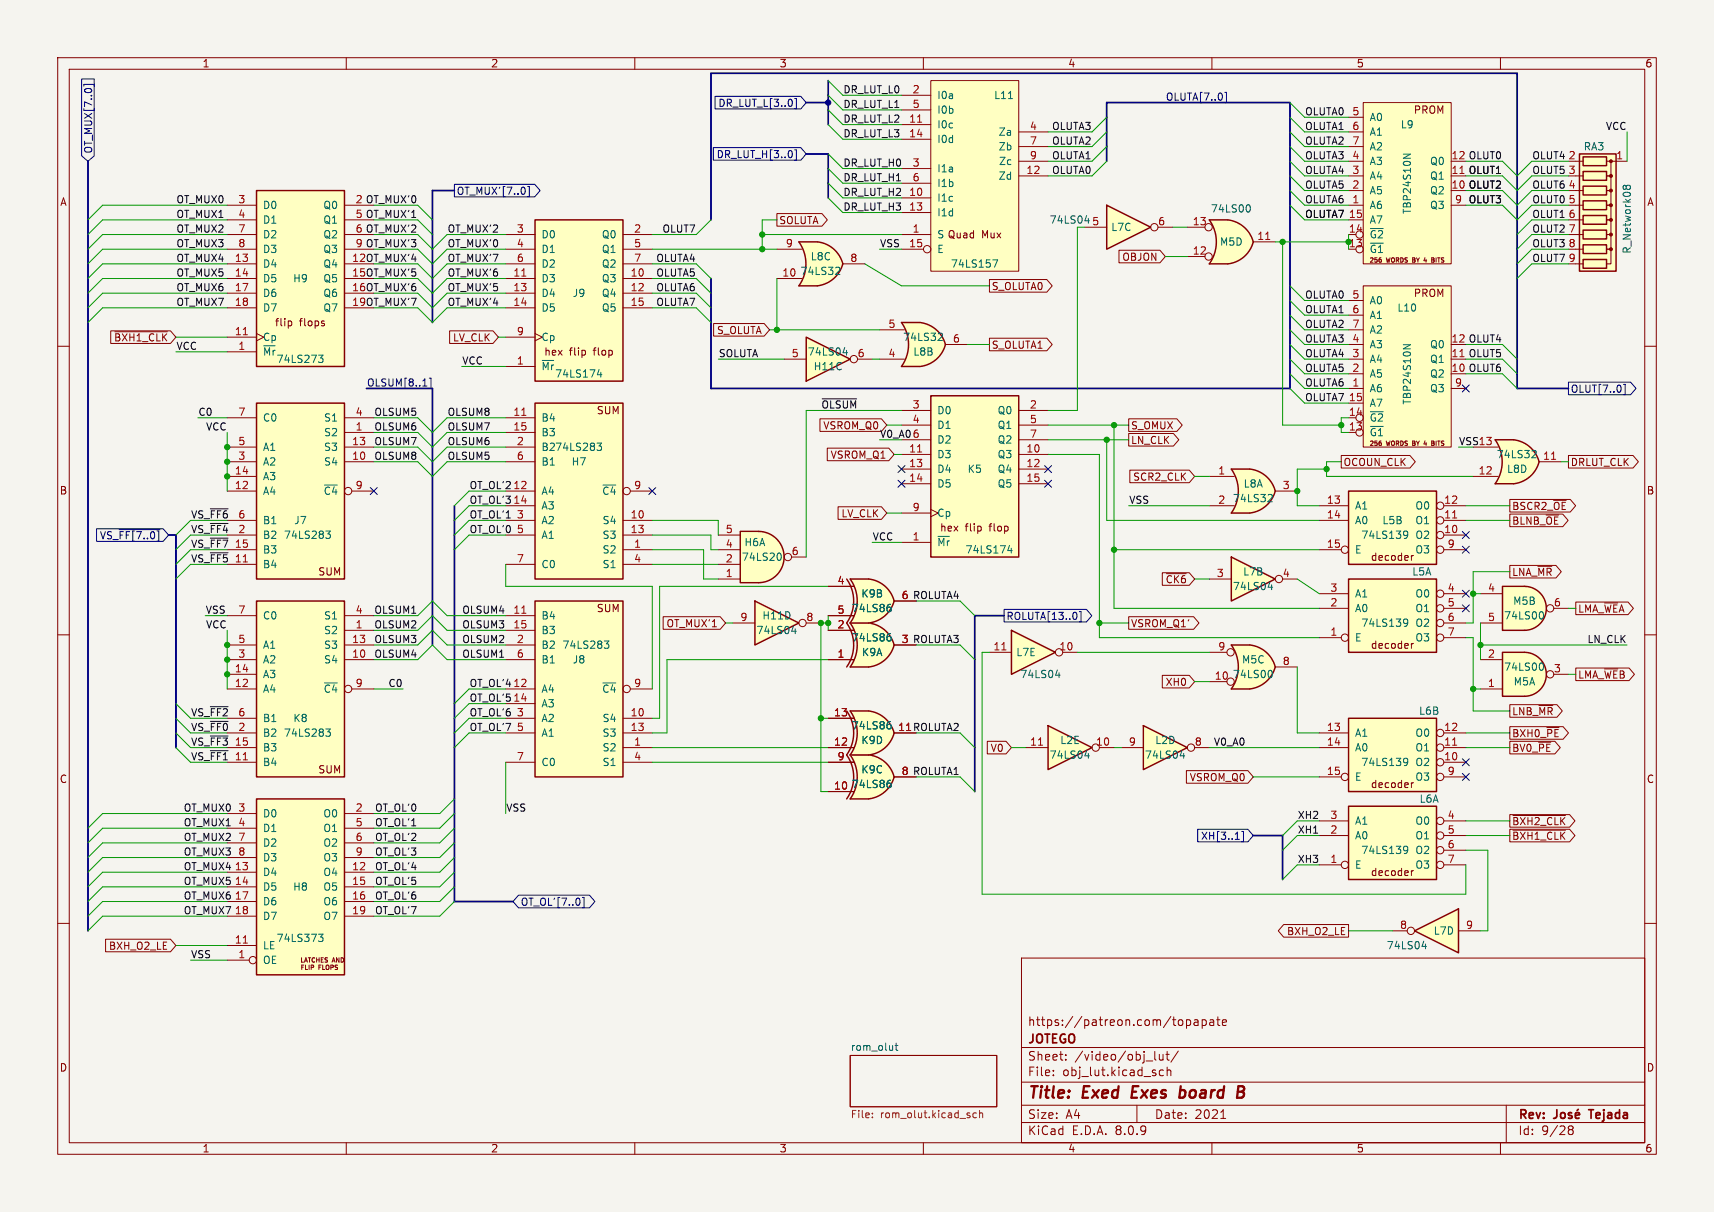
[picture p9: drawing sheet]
<svg xmlns="http://www.w3.org/2000/svg" width="297mm" height="210mm" viewBox="0 0 297 210" stroke-linecap="round" stroke-linejoin="round" font-family="sans-serif">
<defs><g id="words">
<g font-size="2.8" fill="#840000">
<text x="178" y="190.9">Title:</text>
<text x="187.7" y="190.9">Exed</text>
<text x="196.9" y="190.9">Exes</text>
<text x="206" y="190.9">board</text>
</g>
<g font-size="2.1" fill="#840000">
<text x="178" y="178">https://patreon.com/topapate</text>
<text x="178" y="184">Sheet:</text>
<text x="178" y="181.2">JOTEGO</text>
<text x="186.2" y="184">/video/obj_lut/</text>
<text x="178" y="186.7">File:</text>
<text x="184.1" y="186.7">obj_lut.kicad_sch</text>
<text x="178" y="196.9">KiCad</text>
<text x="178" y="194.1">Size:</text>
<text x="184.7" y="194.1">A4</text>
<text x="185.7" y="196.9">E.D.A.</text>
<text x="193.3" y="196.9">8.0.9</text>
<text x="200" y="194.1">Date:</text>
<text x="207" y="194.1">2021</text>
<text x="263" y="194.3">Rev:</text>
<text x="263" y="196.9">Id:</text>
<text x="267.1" y="196.9">9/28</text>
<text x="276.1" y="194.3">Tejada</text>
</g>
<g font-size="1.8" fill="#840000">
<text x="35" y="11.9">1</text>
<text x="85" y="11.9">2</text>
<text x="135" y="11.9">3</text>
<text x="185" y="11.9">4</text>
<text x="235" y="11.9">5</text>
<text x="285" y="11.9">6</text>
<text x="244.9" y="19.9">PROM</text>
<text x="10.3" y="35.9">A</text>
<text x="285.3" y="35.9">A</text>
<text x="170.1" y="41.5">Mux</text>
<text x="244.9" y="51.7">PROM</text>
<text x="47.5" y="56.8">flip</text>
<text x="51.9" y="56.8">flops</text>
<text x="98.7" y="61.8">flip</text>
<text x="103" y="61.8">flop</text>
<text x="103.3" y="72">SUM</text>
<text x="10.3" y="85.9">B</text>
<text x="285.3" y="85.9">B</text>
<text x="167.2" y="92.3">flip</text>
<text x="171.6" y="92.3">flop</text>
<text x="55" y="99.9">SUM</text>
<text x="237.4" y="97.4">decoder</text>
<text x="103.3" y="106.3">SUM</text>
<text x="237.4" y="112.6">decoder</text>
<text x="10.3" y="135.9">C</text>
<text x="55" y="134.2">SUM</text>
<text x="237.4" y="136.8">decoder</text>
<text x="285.3" y="135.9">C</text>
<text x="237.4" y="152">decoder</text>
<text x="10.3" y="185.9">D</text>
<text x="285.3" y="185.9">D</text>
<text x="35" y="199.9">1</text>
<text x="85" y="199.9">2</text>
<text x="135" y="199.9">3</text>
<text x="185" y="199.9">4</text>
<text x="235" y="199.9">5</text>
<text x="285" y="199.9">6</text>
</g>
<g font-size="1.8" fill="#a90000">
<text x="158" y="16.3">2</text>
<text x="157.4" y="21.3">11</text>
<text x="157.4" y="23.9">14</text>
<text x="158" y="18.8">5</text>
<text x="178.4" y="22.6">4</text>
<text x="234.2" y="20.1">5</text>
<text x="234.2" y="22.6">6</text>
<text x="158" y="29">3</text>
<text x="178.4" y="25.1">7</text>
<text x="178.4" y="27.7">9</text>
<text x="234.2" y="27.7">4</text>
<text x="234.2" y="25.1">7</text>
<text x="271.7" y="27.7">2</text>
<text x="280" y="27.7">1</text>
<text x="41.2" y="35.3">3</text>
<text x="157.4" y="34">10</text>
<text x="158" y="31.5">6</text>
<text x="177.8" y="30.2">12</text>
<text x="234.2" y="35.3">1</text>
<text x="234.2" y="32.8">2</text>
<text x="234.2" y="30.2">3</text>
<text x="252" y="35.3">9</text>
<text x="271.7" y="30.2">3</text>
<text x="271.7" y="32.8">4</text>
<text x="271.7" y="35.3">5</text>
<text x="41.2" y="37.8">4</text>
<text x="41.2" y="40.4">7</text>
<text x="89.5" y="40.4">3</text>
<text x="109.8" y="40.4">2</text>
<text x="157.4" y="36.6">13</text>
<text x="158" y="40.4">1</text>
<text x="189.2" y="39.1">5</text>
<text x="200.6" y="39.1">6</text>
<text x="206.6" y="39.1">13</text>
<text x="217.8" y="41.7">11</text>
<text x="233.6" y="40.4">14</text>
<text x="233.6" y="37.8">15</text>
<text x="271.7" y="37.8">6</text>
<text x="271.7" y="40.4">7</text>
<text x="40.6" y="45.5">13</text>
<text x="41.2" y="42.9">8</text>
<text x="89.5" y="42.9">4</text>
<text x="89.5" y="45.5">6</text>
<text x="109.8" y="42.9">5</text>
<text x="109.8" y="45.5">7</text>
<text x="136.1" y="42.9">9</text>
<text x="147.2" y="45.5">8</text>
<text x="157.4" y="42.9">15</text>
<text x="206.6" y="44.2">12</text>
<text x="271.7" y="42.9">8</text>
<text x="271.7" y="45.5">9</text>
<text x="40.6" y="48">14</text>
<text x="40.6" y="50.5">17</text>
<text x="40.6" y="53.1">18</text>
<text x="88.9" y="48">11</text>
<text x="88.9" y="50.5">13</text>
<text x="88.9" y="53.1">14</text>
<text x="109.2" y="48">10</text>
<text x="109.2" y="50.5">12</text>
<text x="109.2" y="53.1">15</text>
<text x="135.5" y="48">10</text>
<text x="234.2" y="51.8">5</text>
<text x="40.6" y="58.2">11</text>
<text x="89.5" y="58.2">9</text>
<text x="153.9" y="56.9">5</text>
<text x="165" y="59.4">6</text>
<text x="234.2" y="59.4">4</text>
<text x="234.2" y="54.4">6</text>
<text x="234.2" y="56.9">7</text>
<text x="41.2" y="60.7">1</text>
<text x="89.5" y="63.2">1</text>
<text x="137.1" y="62">5</text>
<text x="148.5" y="62">6</text>
<text x="153.9" y="62">4</text>
<text x="234.2" y="64.5">2</text>
<text x="234.2" y="62">3</text>
<text x="158" y="70.9">3</text>
<text x="178.4" y="70.9">2</text>
<text x="233.6" y="69.6">15</text>
<text x="234.2" y="67.1">1</text>
<text x="252" y="67.1">9</text>
<text x="41.2" y="77.2">5</text>
<text x="41.2" y="72.1">7</text>
<text x="60.9" y="77.2">13</text>
<text x="61.5" y="74.7">1</text>
<text x="61.5" y="72.1">4</text>
<text x="88.9" y="72.1">11</text>
<text x="88.9" y="74.7">15</text>
<text x="89.5" y="77.2">2</text>
<text x="158" y="73.4">4</text>
<text x="178.4" y="73.4">5</text>
<text x="178.4" y="75.9">7</text>
<text x="233.6" y="74.7">13</text>
<text x="233.6" y="72.1">14</text>
<text x="40.6" y="82.3">14</text>
<text x="41.2" y="79.8">3</text>
<text x="60.9" y="79.8">10</text>
<text x="89.5" y="79.8">6</text>
<text x="157.4" y="78.5">11</text>
<text x="157.4" y="81">13</text>
<text x="157.4" y="83.6">14</text>
<text x="177.8" y="78.5">10</text>
<text x="177.8" y="81">12</text>
<text x="177.8" y="83.6">15</text>
<text x="211" y="82.3">1</text>
<text x="256.1" y="82.3">12</text>
<text x="267.3" y="79.8">11</text>
<text x="40.6" y="84.8">12</text>
<text x="61.5" y="84.8">9</text>
<text x="89.5" y="89.9">3</text>
<text x="109.2" y="89.9">10</text>
<text x="109.8" y="84.8">9</text>
<text x="158" y="88.6">9</text>
<text x="211" y="87.4">2</text>
<text x="222.2" y="84.8">3</text>
<text x="229.8" y="87.4">13</text>
<text x="229.8" y="89.9">14</text>
<text x="250.1" y="89.9">11</text>
<text x="250.1" y="87.4">12</text>
<text x="40.6" y="95">15</text>
<text x="89.5" y="92.5">5</text>
<text x="109.2" y="92.5">13</text>
<text x="109.8" y="95">1</text>
<text x="125.7" y="95">4</text>
<text x="125.7" y="92.5">5</text>
<text x="158" y="93.7">1</text>
<text x="229.8" y="95">15</text>
<text x="250.1" y="92.5">10</text>
<text x="250.8" y="95">9</text>
<text x="40.6" y="97.5">11</text>
<text x="89.5" y="97.5">7</text>
<text x="109.8" y="97.5">4</text>
<text x="125.7" y="100.1">1</text>
<text x="125.7" y="97.5">2</text>
<text x="137.1" y="96.3">6</text>
<text x="145" y="101.3">4</text>
<text x="210.7" y="100.1">3</text>
<text x="222.2" y="100.1">4</text>
<text x="41.2" y="106.4">7</text>
<text x="61.5" y="106.4">4</text>
<text x="88.9" y="106.4">11</text>
<text x="128.2" y="107.7">9</text>
<text x="139.6" y="107.7">8</text>
<text x="145" y="106.4">5</text>
<text x="156.1" y="103.9">6</text>
<text x="230.4" y="105.2">2</text>
<text x="230.4" y="102.6">3</text>
<text x="250.8" y="102.6">4</text>
<text x="250.8" y="105.2">5</text>
<text x="250.8" y="107.7">6</text>
<text x="257.7" y="102.6">4</text>
<text x="257.7" y="107.7">5</text>
<text x="269.2" y="105.2">6</text>
<text x="41.2" y="111.5">5</text>
<text x="60.9" y="111.5">13</text>
<text x="61.5" y="109">1</text>
<text x="88.9" y="109">15</text>
<text x="89.5" y="111.5">2</text>
<text x="145" y="109">2</text>
<text x="156.1" y="111.5">3</text>
<text x="172" y="112.8">11</text>
<text x="183.5" y="112.8">10</text>
<text x="211" y="112.8">9</text>
<text x="230.4" y="110.2">1</text>
<text x="250.8" y="110.2">7</text>
<text x="40.6" y="119.1">12</text>
<text x="40.6" y="116.6">14</text>
<text x="41.2" y="114">3</text>
<text x="60.9" y="114">10</text>
<text x="61.5" y="119.1">9</text>
<text x="88.9" y="119.1">12</text>
<text x="89.5" y="114">6</text>
<text x="109.8" y="119.1">9</text>
<text x="145" y="114">1</text>
<text x="210.4" y="117.9">10</text>
<text x="222.2" y="115.3">8</text>
<text x="257.7" y="119.1">1</text>
<text x="257.7" y="114">2</text>
<text x="269.2" y="116.6">3</text>
<text x="89.5" y="124.2">3</text>
<text x="109.2" y="124.2">10</text>
<text x="144.4" y="124.2">13</text>
<text x="40.6" y="131.8">11</text>
<text x="40.6" y="129.3">15</text>
<text x="89.5" y="126.7">5</text>
<text x="89.5" y="131.8">7</text>
<text x="109.2" y="126.7">13</text>
<text x="109.8" y="129.3">1</text>
<text x="109.8" y="131.8">4</text>
<text x="144.4" y="129.3">12</text>
<text x="145" y="131.8">9</text>
<text x="155.5" y="126.7">11 ROLUTA2</text>
<text x="155.5" y="126.7">11</text>
<text x="178.4" y="129.3">11</text>
<text x="189.8" y="129.3">10</text>
<text x="195.5" y="129.3">9</text>
<text x="206.9" y="129.3">8</text>
<text x="229.8" y="126.7">13</text>
<text x="229.8" y="129.3">14</text>
<text x="250.1" y="131.8">10</text>
<text x="250.1" y="129.3">11</text>
<text x="250.1" y="126.7">12</text>
<text x="144.4" y="136.9">10</text>
<text x="156.1" y="134.4">8</text>
<text x="229.8" y="134.4">15</text>
<text x="250.8" y="134.4">9</text>
<text x="41.2" y="140.7">3</text>
<text x="41.2" y="143.3">4</text>
<text x="61.5" y="140.7">2</text>
<text x="61.5" y="143.3">5</text>
<text x="230.4" y="142">3</text>
<text x="250.8" y="142">4</text>
<text x="41.2" y="145.8">7</text>
<text x="41.2" y="148.3">8</text>
<text x="61.5" y="145.8">6</text>
<text x="61.5" y="148.3">9</text>
<text x="230.4" y="149.6">1</text>
<text x="230.4" y="144.5">2</text>
<text x="250.8" y="144.5">5</text>
<text x="250.8" y="147.1">6</text>
<text x="250.8" y="149.6">7</text>
<text x="40.6" y="150.9">13</text>
<text x="40.6" y="153.4">14</text>
<text x="40.6" y="156">17</text>
<text x="60.9" y="150.9">12</text>
<text x="60.9" y="153.4">15</text>
<text x="60.9" y="156">16</text>
<text x="40.6" y="158.5">18</text>
<text x="60.9" y="158.5">19</text>
<text x="242.5" y="161">8</text>
<text x="253.9" y="161">9</text>
<text x="40.6" y="163.6">11</text>
<text x="41.2" y="166.1">1</text>
</g>
<g font-size="1.8" fill="#006464">
<text x="162.3" y="17.4">I0a</text>
<text x="172.2" y="17.4">L11</text>
<text x="162.3" y="22.5">I0c</text>
<text x="162.3" y="19.9">I0b</text>
<text x="173" y="23.7">Za</text>
<text x="237.2" y="21.2">A0</text>
<text x="237.2" y="23.7">A1</text>
<text x="162.3" y="25">I0d</text>
<text x="173" y="26.3">Zb</text>
<text x="173" y="28.8">Zc</text>
<text x="237.2" y="28.8">A3</text>
<text x="237.2" y="26.3">A2</text>
<text x="247.7" y="28.8">Q0</text>
<text x="274.3" y="26.3">RA3</text>
<text x="162.3" y="35.2">I1c</text>
<text x="162.3" y="30.1">I1a</text>
<text x="162.3" y="32.6">I1b</text>
<text x="173" y="31.3">Zd</text>
<text x="237.2" y="33.9">A5</text>
<text x="237.2" y="31.3">A4</text>
<text x="247.7" y="33.9">Q2</text>
<text x="247.7" y="31.3">Q1</text>
<text x="45.5" y="36.4">D0</text>
<text x="45.5" y="39">D1</text>
<text x="45.5" y="41.5">D2</text>
<text x="55.9" y="36.4">Q0</text>
<text x="55.9" y="39">Q1</text>
<text x="55.9" y="41.5">Q2</text>
<text x="93.7" y="41.5">D0</text>
<text x="104.2" y="41.5">Q0</text>
<text x="162.3" y="41.5">S Quad</text>
<text x="162.3" y="37.7">I1d</text>
<text x="192.5" y="40.2">L7C</text>
<text x="209.7" y="37">74LS00</text>
<text x="237.2" y="36.4">A6</text>
<text x="237.2" y="41.5">~{G2}</text>
<text x="237.2" y="39">A7</text>
<text x="247.7" y="36.4">Q3</text>
<text x="45.5" y="46.6">D4</text>
<text x="45.5" y="44">D3</text>
<text x="55.9" y="46.6">Q4</text>
<text x="55.9" y="44">Q3</text>
<text x="93.7" y="44">D1</text>
<text x="93.7" y="46.6">D2</text>
<text x="104.2" y="44">Q1</text>
<text x="104.2" y="46.6">Q2</text>
<text x="138.6" y="47.9">74LS32</text>
<text x="140.4" y="45.3">L8C</text>
<text x="162.3" y="44">E</text>
<text x="164.7" y="46.6">74LS157</text>
<text x="211.3" y="42.8">M5D</text>
<text x="237.2" y="44">~{G1}</text>
<text x="282.8" y="44.1" transform="rotate(-90 282.8 44.1)">R_Network08</text>
<text x="45.5" y="49.1">D5</text>
<text x="45.5" y="51.7">D6</text>
<text x="50.7" y="49.1">H9</text>
<text x="55.9" y="49.1">Q5</text>
<text x="55.9" y="51.7">Q6</text>
<text x="93.7" y="49.1">D3</text>
<text x="93.7" y="51.7">D4</text>
<text x="99.1" y="51.7">J9</text>
<text x="104.2" y="49.1">Q3</text>
<text x="104.2" y="51.7">Q4</text>
<text x="237.2" y="52.9">A0</text>
<text x="45.5" y="59.3">Cp</text>
<text x="45.5" y="54.2">D7</text>
<text x="55.9" y="54.2">Q7</text>
<text x="93.7" y="54.2">D5</text>
<text x="93.7" y="59.3">Cp</text>
<text x="104.2" y="54.2">Q5</text>
<text x="156.4" y="59.3">74LS32</text>
<text x="237.2" y="55.5">A1</text>
<text x="237.2" y="58">A2</text>
<text x="45.5" y="61.8">~{Mr}</text>
<text x="47.8" y="63.1">74LS273</text>
<text x="93.7" y="64.4">~{Mr}</text>
<text x="94.2" y="61.8">hex</text>
<text x="96.1" y="65.6">74LS174</text>
<text x="139.9" y="61.8">74LS04</text>
<text x="140.9" y="64.4">H11C</text>
<text x="158.2" y="61.8">L8B</text>
<text x="237.2" y="65.6">A5</text>
<text x="237.2" y="63.1">A4</text>
<text x="237.2" y="60.6">A3</text>
<text x="247.7" y="65.6">Q2</text>
<text x="247.7" y="63.1">Q1</text>
<text x="247.7" y="60.6">Q0</text>
<text x="162.3" y="72">D0</text>
<text x="172.8" y="72">Q0</text>
<text x="237.2" y="68.2">A6</text>
<text x="237.2" y="70.7">A7</text>
<text x="247.7" y="68.2">Q3</text>
<text x="45.5" y="73.3">C0</text>
<text x="56.1" y="75.8">S2</text>
<text x="56.1" y="73.3">S1</text>
<text x="93.7" y="73.3">B4</text>
<text x="93.7" y="75.8">B3</text>
<text x="162.3" y="74.5">D1</text>
<text x="162.3" y="77.1">D2</text>
<text x="172.8" y="74.5">Q1</text>
<text x="172.8" y="77.1">Q2</text>
<text x="237.2" y="75.8">~{G1}</text>
<text x="237.2" y="73.3">~{G2}</text>
<text x="45.5" y="83.4">A3</text>
<text x="45.5" y="80.9">A2</text>
<text x="45.5" y="78.3">A1</text>
<text x="56.1" y="80.9">S4</text>
<text x="56.1" y="78.3">S3</text>
<text x="93.7" y="78.3">B274LS283</text>
<text x="93.7" y="80.9">B1</text>
<text x="99" y="80.9">H7</text>
<text x="162.3" y="79.6">D3</text>
<text x="162.3" y="82.1">D4</text>
<text x="167.6" y="82.1">K5</text>
<text x="172.8" y="79.6">Q3</text>
<text x="172.8" y="82.1">Q4</text>
<text x="259.3" y="79.6">74LS32</text>
<text x="261" y="82.1">L8D</text>
<text x="45.5" y="86">A4</text>
<text x="56" y="86">~{C4}</text>
<text x="93.7" y="86">A4</text>
<text x="93.7" y="88.5">A3</text>
<text x="104.3" y="86">~{C4}</text>
<text x="162.3" y="84.7">D5</text>
<text x="162.3" y="89.8">Cp</text>
<text x="172.8" y="84.7">Q5</text>
<text x="213.5" y="87.2">74LS32</text>
<text x="215.4" y="84.7">L8A</text>
<text x="234.7" y="88.5">A1</text>
<text x="245.2" y="88.5">O0</text>
<text x="45.5" y="93.6">B2</text>
<text x="45.5" y="91">B1</text>
<text x="49.1" y="93.6">74LS283</text>
<text x="50.9" y="91">J7</text>
<text x="93.7" y="91">A2</text>
<text x="93.7" y="93.6">A1</text>
<text x="104.3" y="91">S4</text>
<text x="104.3" y="93.6">S3</text>
<text x="128.9" y="94.8">H6A</text>
<text x="162.3" y="94.8">~{Mr}</text>
<text x="162.8" y="92.3">hex</text>
<text x="234.7" y="91">A0</text>
<text x="235.8" y="93.6">74LS139</text>
<text x="239.4" y="91">L5B</text>
<text x="245.2" y="93.6">O2</text>
<text x="245.2" y="91">O1</text>
<text x="45.5" y="98.7">B4</text>
<text x="45.5" y="96.1">B3</text>
<text x="93.7" y="98.7">C0</text>
<text x="104.3" y="96.1">S2</text>
<text x="104.3" y="98.7">S1</text>
<text x="128.4" y="97.4">74LS20</text>
<text x="167.2" y="96.1">74LS174</text>
<text x="215.3" y="99.9">L7B</text>
<text x="234.7" y="96.1">E</text>
<text x="244.6" y="99.9">L5A</text>
<text x="245.2" y="96.1">O3</text>
<text x="45.5" y="107.5">C0</text>
<text x="56.1" y="107.5">S1</text>
<text x="93.7" y="107.5">B4</text>
<text x="132" y="107.5">H11D</text>
<text x="147.5" y="106.3">74LS86</text>
<text x="149.2" y="103.7">K9B</text>
<text x="213.5" y="102.5">74LS04</text>
<text x="234.7" y="106.3">A0</text>
<text x="234.7" y="103.7">A1</text>
<text x="245.2" y="103.7">O0</text>
<text x="245.2" y="106.3">O1</text>
<text x="260.5" y="107.5">74LS00</text>
<text x="262.1" y="105">M5B</text>
<text x="45.5" y="112.6">A1</text>
<text x="56.1" y="110.1">S2</text>
<text x="56.1" y="112.6">S3</text>
<text x="93.7" y="110.1">B3</text>
<text x="93.7" y="112.6">B2</text>
<text x="97.4" y="112.6">74LS283</text>
<text x="131" y="110.1">74LS04</text>
<text x="147.5" y="111.4">74LS86</text>
<text x="149.2" y="113.9">K9A</text>
<text x="176" y="113.9">L7E</text>
<text x="234.7" y="111.4">E</text>
<text x="235.8" y="108.8">74LS139</text>
<text x="245.2" y="108.8">O2</text>
<text x="245.2" y="111.4">O3</text>
<text x="45.5" y="117.7">A3</text>
<text x="45.5" y="115.2">A2</text>
<text x="56.1" y="115.2">S4</text>
<text x="93.7" y="115.2">B1</text>
<text x="99.1" y="115.2">J8</text>
<text x="176.7" y="117.7">74LS04</text>
<text x="213.5" y="117.7">74LS00</text>
<text x="215.1" y="115.2">M5C</text>
<text x="260.5" y="116.4">74LS00</text>
<text x="262.2" y="119">M5A</text>
<text x="45.5" y="120.2">A4</text>
<text x="45.5" y="125.3">B1</text>
<text x="50.7" y="125.3">K8</text>
<text x="56" y="120.2">~{C4}</text>
<text x="93.7" y="120.2">A4</text>
<text x="93.7" y="122.8">A3</text>
<text x="93.7" y="125.3">A2</text>
<text x="104.3" y="120.2">~{C4}</text>
<text x="104.3" y="125.3">S4</text>
<text x="245.8" y="124.1">L6B</text>
<text x="45.5" y="130.4">B3</text>
<text x="45.5" y="127.9">B2</text>
<text x="49.1" y="127.9">74LS283</text>
<text x="93.7" y="127.9">A1</text>
<text x="104.3" y="130.4">S2</text>
<text x="104.3" y="127.9">S3</text>
<text x="147.5" y="126.6">74LS86</text>
<text x="149.2" y="129.1">K9D</text>
<text x="181.8" y="131.7">74LS04</text>
<text x="183.6" y="129.1">L2E</text>
<text x="198.3" y="131.7">74LS04</text>
<text x="200.1" y="129.1">L2D</text>
<text x="234.7" y="127.9">A1</text>
<text x="234.7" y="130.4">A0</text>
<text x="245.2" y="130.4">O1</text>
<text x="245.2" y="127.9">O0</text>
<text x="45.5" y="132.9">B4</text>
<text x="93.7" y="132.9">C0</text>
<text x="104.3" y="132.9">S1</text>
<text x="147.5" y="136.8">74LS86</text>
<text x="149.2" y="134.2">K9C</text>
<text x="234.7" y="135.5">E</text>
<text x="235.8" y="132.9">74LS139</text>
<text x="245.2" y="132.9">O2</text>
<text x="245.2" y="135.5">O3</text>
<text x="45.5" y="141.8">D0</text>
<text x="55.9" y="141.8">O0</text>
<text x="234.7" y="143.1">A1</text>
<text x="245.2" y="143.1">O0</text>
<text x="245.9" y="139.3">L6A</text>
<text x="45.5" y="144.4">D1</text>
<text x="45.5" y="146.9">D2</text>
<text x="45.5" y="149.5">D3</text>
<text x="55.9" y="144.4">O1</text>
<text x="55.9" y="146.9">O2</text>
<text x="55.9" y="149.5">O3</text>
<text x="234.7" y="145.6">A0</text>
<text x="235.8" y="148.2">74LS139</text>
<text x="245.2" y="145.6">O1</text>
<text x="245.2" y="148.2">O2</text>
<text x="45.5" y="152">D4</text>
<text x="45.5" y="154.5">D5</text>
<text x="50.7" y="154.5">H8</text>
<text x="55.9" y="152">O4</text>
<text x="55.9" y="154.5">O5</text>
<text x="234.7" y="150.7">E</text>
<text x="245.2" y="150.7">O3</text>
<text x="45.5" y="157.1">D6</text>
<text x="45.5" y="159.6">D7</text>
<text x="55.9" y="157.1">O6</text>
<text x="55.9" y="159.6">O7</text>
<text x="45.5" y="167.2">OE</text>
<text x="45.5" y="164.7">LE</text>
<text x="47.8" y="163.4">74LS373</text>
<text x="240.2" y="164.7">74LS04</text>
<text x="248.3" y="162.2">L7D</text>
<text x="147.3" y="182.2">rom_olut</text>
</g>
<g font-size="1.8" fill="#0f0f0f">
<text x="251.4" y="27.7">12 OLUT0</text>
<text x="61.5" y="35.3">2 OT_MUX'0</text>
<text x="251.4" y="32.8">10 OLUT2</text>
<text x="251.4" y="30.2">11 OLUT1</text>
<text x="61.5" y="37.8">5 OT_MUX'1</text>
<text x="61.5" y="40.4">6 OT_MUX'2</text>
<text x="60.9" y="45.5">12 OT_MUX'4</text>
<text x="61.5" y="42.9">9 OT_MUX'3</text>
<text x="60.9" y="48">15 OT_MUX'5</text>
<text x="60.9" y="50.5">16 OT_MUX'6</text>
<text x="60.9" y="53.1">19 OT_MUX'7</text>
<text x="251.4" y="59.4">12 OLUT4</text>
<text x="251.4" y="64.5">10 OLUT6</text>
<text x="251.4" y="62">11 OLUT5</text>
<text x="158" y="75.9">6</text>
<text x="88.9" y="84.8">12</text>
<text x="88.9" y="87.4">14</text>
<text x="156.1" y="103.9">6 ROLUTA4</text>
<text x="156.1" y="111.5">3 ROLUTA3</text>
<text x="88.9" y="121.7">14</text>
<text x="156.1" y="134.4">8 ROLUTA1</text>
</g>
<g font-size="1.8" fill="#009600">
<text x="181.8" y="39">74LS04</text>
<text x="233.6" y="42.9">13</text>
</g>
<g font-size="1.8" fill="#725600">
<text x="147.3" y="194.1">File:</text>
<text x="152.5" y="194.1">rom_olut.kicad_sch</text>
</g>
<g font-size="1.7" fill="#0f0f0f">
<text x="146" y="16.3">DR_LUT_L0</text>
<text x="146" y="21.3">DR_LUT_L2</text>
<text x="146" y="23.9">DR_LUT_L3</text>
<text x="146" y="18.8">DR_LUT_L1</text>
<text x="182.2" y="22.6">OLUTA3</text>
<text x="226.1" y="20.1">OLUTA0</text>
<text x="226.1" y="22.6">OLUTA1</text>
<text x="278.2" y="22.6">VCC</text>
<text x="146" y="29">DR_LUT_H0</text>
<text x="182.2" y="27.7">OLUTA1</text>
<text x="182.2" y="25.1">OLUTA2</text>
<text x="226.1" y="25.1">OLUTA2</text>
<text x="226.1" y="27.7">OLUTA3</text>
<text x="265.4" y="27.7">OLUT4</text>
<text x="30.5" y="35.3">OT_MUX0</text>
<text x="146" y="31.5">DR_LUT_H1</text>
<text x="146" y="34">DR_LUT_H2</text>
<text x="182.2" y="30.2">OLUTA0</text>
<text x="226.1" y="30.2">OLUTA4</text>
<text x="226.1" y="32.8">OLUTA5</text>
<text x="226.1" y="35.3">OLUTA6</text>
<text x="254.4" y="35.3">OLUT3</text>
<text x="265.4" y="30.2">OLUT5</text>
<text x="265.4" y="32.8">OLUT6</text>
<text x="265.4" y="35.3">OLUT0</text>
<text x="30.5" y="37.8">OT_MUX1</text>
<text x="30.5" y="40.4">OT_MUX2</text>
<text x="77.5" y="40.4">OT_MUX'2</text>
<text x="114.7" y="40.4">OLUT7</text>
<text x="146" y="36.6">DR_LUT_H3</text>
<text x="226.1" y="37.8">OLUTA7</text>
<text x="265.4" y="37.8">OLUT1</text>
<text x="265.4" y="40.4">OLUT2</text>
<text x="30.5" y="42.9">OT_MUX3</text>
<text x="30.5" y="45.5">OT_MUX4</text>
<text x="77.5" y="45.5">OT_MUX'7</text>
<text x="77.5" y="42.9">OT_MUX'0</text>
<text x="113.6" y="45.5">OLUTA4</text>
<text x="152.4" y="42.9">VSS</text>
<text x="265.4" y="42.9">OLUT3</text>
<text x="265.4" y="45.5">OLUT7</text>
<text x="30.5" y="53.1">OT_MUX7</text>
<text x="30.5" y="50.5">OT_MUX6</text>
<text x="30.5" y="48">OT_MUX5</text>
<text x="77.5" y="48">OT_MUX'6</text>
<text x="77.5" y="50.5">OT_MUX'5</text>
<text x="77.5" y="53.1">OT_MUX'4</text>
<text x="113.6" y="50.5">OLUTA6</text>
<text x="113.6" y="48">OLUTA5</text>
<text x="113.6" y="53.1">OLUTA7</text>
<text x="226.1" y="51.8">OLUTA0</text>
<text x="226.1" y="59.4">OLUTA3</text>
<text x="226.1" y="54.4">OLUTA1</text>
<text x="226.1" y="56.9">OLUTA2</text>
<text x="30.5" y="60.7">VCC</text>
<text x="80" y="63.2">VCC</text>
<text x="124.5" y="62">SOLUTA</text>
<text x="226.1" y="62">OLUTA4</text>
<text x="226.1" y="64.5">OLUTA5</text>
<text x="142.2" y="70.9">~{OLSUM}</text>
<text x="226.1" y="69.6">OLUTA7</text>
<text x="226.1" y="67.1">OLUTA6</text>
<text x="34.3" y="72.1">C0</text>
<text x="35.6" y="74.7">VCC</text>
<text x="64.8" y="74.7">OLSUM6</text>
<text x="64.8" y="72.1">OLSUM5</text>
<text x="64.8" y="77.2">OLSUM7</text>
<text x="77.5" y="72.1">OLSUM8</text>
<text x="77.5" y="74.7">OLSUM7</text>
<text x="77.5" y="77.2">OLSUM6</text>
<text x="152.4" y="75.9">V0_A0</text>
<text x="64.8" y="79.8">OLSUM8</text>
<text x="77.5" y="79.8">OLSUM5</text>
<text x="33" y="89.9">VS_~{FF6}6</text>
<text x="81.3" y="84.8">OT_OL'2</text>
<text x="81.3" y="89.9">OT_OL'1</text>
<text x="81.3" y="87.4">OT_OL'3</text>
<text x="195.6" y="87.4">VSS</text>
<text x="33" y="92.5">VS_~{FF4}2</text>
<text x="33" y="95">VS_~{FF7}</text>
<text x="81.3" y="92.5">OT_OL'0</text>
<text x="151.1" y="93.7">VCC</text>
<text x="33" y="97.5">VS_~{FF5}</text>
<text x="35.6" y="106.4">VSS</text>
<text x="64.8" y="106.4">OLSUM1</text>
<text x="80" y="106.4">OLSUM4</text>
<text x="35.6" y="109">VCC</text>
<text x="64.8" y="111.5">OLSUM3</text>
<text x="64.8" y="109">OLSUM2</text>
<text x="80" y="111.5">OLSUM2</text>
<text x="80" y="109">OLSUM3</text>
<text x="275" y="111.5">LN_CLK</text>
<text x="64.8" y="114">OLSUM4</text>
<text x="67.2" y="119.1">C0</text>
<text x="80" y="114">OLSUM1</text>
<text x="81.3" y="119.1">OT_OL'4</text>
<text x="33" y="124.2">VS_~{FF2}6</text>
<text x="81.3" y="124.2">OT_OL'6</text>
<text x="81.3" y="121.7">OT_OL'5</text>
<text x="33" y="129.3">VS_~{FF3}</text>
<text x="33" y="126.7">VS_~{FF0}2</text>
<text x="33" y="131.8">VS_~{FF1}</text>
<text x="81.3" y="126.7">OT_OL'7</text>
<text x="210.2" y="129.3">V0_A0</text>
<text x="31.7" y="143.3">OT_MUX1</text>
<text x="31.7" y="140.7">OT_MUX0</text>
<text x="64.9" y="140.7">OT_OL'0</text>
<text x="64.9" y="143.3">OT_OL'1</text>
<text x="87.6" y="140.7">VSS</text>
<text x="224.8" y="142">XH2</text>
<text x="31.7" y="145.8">OT_MUX2</text>
<text x="31.7" y="148.3">OT_MUX3</text>
<text x="64.9" y="145.8">OT_OL'2</text>
<text x="64.9" y="148.3">OT_OL'3</text>
<text x="224.8" y="144.5">XH1</text>
<text x="224.8" y="149.6">XH3</text>
<text x="31.7" y="156">OT_MUX6</text>
<text x="31.7" y="153.4">OT_MUX5</text>
<text x="31.7" y="150.9">OT_MUX4</text>
<text x="64.9" y="153.4">OT_OL'5</text>
<text x="64.9" y="150.9">OT_OL'4</text>
<text x="64.9" y="156">OT_OL'6</text>
<text x="31.7" y="158.5">OT_MUX7</text>
<text x="64.9" y="158.5">OT_OL'7</text>
<text x="33" y="166.1">VSS</text>
</g>
<g font-size="1.7" fill="#000084">
<text x="201.9" y="17.5">OLUTA[7..0]</text>
<text x="124.4" y="18.7">DR_LUT_L[3..0]</text>
<text x="16.2" y="26.7" transform="rotate(-90 16.2 26.7)">OT_MUX[7..0]</text>
<text x="124.1" y="27.6">DR_LUT_H[3..0]</text>
<text x="79.1" y="34">OT_MUX'[7..0]</text>
<text x="63.5" y="67.1">OLSUM[8..1]</text>
<text x="272.1" y="68.2">OLUT[7..0]</text>
<text x="17.2" y="93.6">VS_~{FF[7..0]}</text>
<text x="174.3" y="107.6">ROLUTA[13..0]</text>
<text x="208" y="145.7">XH[3..1]</text>
<text x="90.1" y="157.1">OT_OL'[7..0]</text>
</g>
<g font-size="1.7" fill="#006464">
<text x="242.6" y="22.4">L9</text>
<text x="244.7" y="37.2" transform="rotate(-90 244.7 37.2)">TBP24S10N</text>
<text x="242" y="54.2">L10</text>
<text x="244.7" y="70.2" transform="rotate(-90 244.7 70.2)">TBP24S10N</text>
</g>
<g font-size="1.7" fill="#840000">
<text x="134.9" y="39">SOLUTA</text>
<text x="194.4" y="45.4">OBJON</text>
<text x="171.8" y="50.5">S_OLUTA0</text>
<text x="19.7" y="59.4">~{BXH1_CLK}</text>
<text x="78.4" y="59.4">LV_CLK</text>
<text x="124.1" y="58.1">S_OLUTA</text>
<text x="171.8" y="60.6">S_OLUTA1</text>
<text x="142.6" y="74.6">VSROM_Q0</text>
<text x="195.9" y="77.1">LN_CLK</text>
<text x="195.9" y="74.6">S_OMUX</text>
<text x="143.8" y="79.7">VSROM_Q1</text>
<text x="196.3" y="83.5">SCR2_CLK</text>
<text x="232.7" y="80.9">OCOUN_CLK</text>
<text x="272.1" y="80.9">DRLUT_CLK</text>
<text x="145.7" y="89.8">LV_CLK</text>
<text x="261.9" y="88.6">BSCR2_~{OE}</text>
<text x="261.9" y="91.1">BLNB_~{OE}</text>
<text x="201.9" y="101.3">~{CK6}</text>
<text x="261.9" y="100">LNA_~{MR}</text>
<text x="273.4" y="106.3">LMA_~{WE}A</text>
<text x="115.4" y="108.9">OT_MUX'1</text>
<text x="195.9" y="108.9">VSROM_Q1'</text>
<text x="201.9" y="119">XH0</text>
<text x="273.4" y="117.8">LMA_~{WE}B</text>
<text x="261.9" y="124.1">LNB_~{MR}</text>
<text x="171.6" y="130.5">V0</text>
<text x="261.9" y="127.9">BXH0_~{PE}</text>
<text x="261.9" y="130.5">BV0_~{PE}</text>
<text x="206.1" y="135.6">VSROM_Q0</text>
<text x="261.9" y="143.2">~{BXH2_CLK}</text>
<text x="261.9" y="145.7">~{BXH1_CLK}</text>
<text x="18.8" y="164.8">BXH_O2_LE</text>
<text x="222.9" y="162.2">BXH_O2_LE</text>
</g>
<text font-size="1.7" fill="#009600" x="252.7" y="77.2">VSS13</text>
<g font-size="1.1" fill="#840000">
<text x="237.3" y="45.6">256</text>
<text x="240.2" y="45.6">WORDS BY 4</text>
<text x="248.4" y="45.6">BITS</text>
<text x="237.3" y="77.4">256</text>
<text x="240.2" y="77.4">WORDS BY 4</text>
<text x="248.4" y="77.4">BITS</text>
<text x="52" y="166.9">LATCHES AND</text>
<text x="52" y="168.2">FLIP</text>
<text x="55.1" y="168.2">FLOPS</text>
</g>
</g></defs>
<path d="M0 0h297v210h-297z" fill="#f5f4ef" stroke="#f5f4ef" stroke-width=".17"/>
<g fill="none" stroke="#840000" stroke-width=".17">
<path d="M10 10h277v190h-277zM12 12h273v186h-273zM60 10v2M110 10v2M160 10v2M210 10v2M260 10v2M10 60h2M285 60h2M10 110h2M285 110h2M10 160h2"/>
<path d="M177 166h108v32h-108zM205.6 176.7v1.5M205.6 176.8l.4-.1 .3 .3v.4l-.1 .2h-.6M207 176.8h.5l.1 .9M207.6 177.1h-.5a.29 .29 0 0 0-.2 .3 .29 .29 0 0 0 .2 .3l.5-.1M208.3 176.8l.4-.1 .3 .3v.4l-.1 .2h-.6M208.3 176.7v1.5M209.7 176.8h.5l.1 .9M210.3 177.1h-.5a.29 .29 0 0 0-.2 .3 .29 .29 0 0 0 .2 .3l.5-.1M210.8 176.7h.6M211 176.2v1.3l.4 .2M211.8 177.2l.7-.1v-.3l-.5-.1-.2 .2 .1 .7h.6"/>
<path d="M285 160h2M60 198v2M110 198v2M147.3 182.9h25.4v8.9h-25.4zM160 198v2M177 194.5h108M177 191.5h108M177 187.5h108M177 181.5h108M182.5 186.3v.1M182.5 185.5v.1M184.7 183.6v.1"/>
<path d="M184.7 182.8v.1M197 191.5v3M200.1 182.2v1.3l.2 .2M200.9 182.7l.1 .9 .3 .1 .2-.1M201.5 182.7v1M201.6 185.5l-.4-.1-.3 .3v.4l.1 .2h.6M202 182.7h.6M202.2 182.2v1.3l.4 .2M202.2 185.5l.3-.1 .3 .1 .1 .9M202.2 184.9v1.5M204.2 182.1l-1.3 2M210 198v2"/>
<path d="M211.5 193.8h.9M260 198v2M261 191.5v6.5M271.7 195.5l.3 .2M271.7 195.4l.3-.3 .5 .1 .1 .3-.3 .2M272 195.7h.3M272 195.7l-.3 .3M272.3 195.7l.3 .3-.1 .5-.5 .1-.3-.3"/>
</g>
<path d="M269.8 192.3v1.1a.48 .48 0 0 1-.6 .4M270.6 192.9l.3-.1 .3 .3v.4l-.3 .3-.3-.1-.2-.2v-.4zM272.3 192.9l-.3-.1-.2 .2v.2l.5 .2v.3h-.5M273 193.3l.7-.2-.1-.2-.4-.1-.2 .2 .1 .7h.5M273.5 192.2l-.2 .2M275.3 192.3h.8" fill="none" stroke="#840000" stroke-width=".3"/>
<path d="M196.3 188.2l-.2 2h.9M204.5 189l.2-.1 .6 .1M204.6 188.2l-.3 2M205.2 190a.66 .66 0 0 1-.8 .1M214.5 189.2h.6M214.6 188.2h.7a.49 .49 0 0 1 .3 .5 .49 .49 0 0 1-.5 .5M215.1 189.2l.3 .1a.58 .58 0 0 1-.3 .9h-.8" fill="none" stroke="#840000" stroke-width=".4"/>
<path d="M155.1 181.2h.5M155.3 180.7v1.1l.3 .2" fill="none" stroke="#006464" stroke-width=".17"/>
<path d="M151.2 193.6v.1M151.2 192.9v.1M169.2 192.9l-.4-.1-.2 .3 .1 .5h.5M169.7 193l.2-.2 .3 .1 .1 .8M169.7 192.4v1.3" fill="none" stroke="#725600" stroke-width=".17"/>
<path d="M216 83.7l5 1.4a5.2 5.2 0 0 1-4.4 3.8z" fill="#ffffc2" stroke="#ffffc2" stroke-width=".17"/>
<path d="M213.4 88.9h3.1M213.4 81.3h3.1" fill="none" stroke="#ffffc2" stroke-width=".17"/>
<path d="M213.4 81.3h3.1v7.6h-3.1a6.7 6.7 0 0 0 0-7.6z" fill="#ffffc2"/>
<path d="M216.6 81.3a5.1 5.1 0 0 1 4.4 3.8l-5 1.3z" fill="#ffffc2" stroke="#ffffc2" stroke-width=".17"/>
<path d="M216.5 81.3h-3.1a6.6 6.6 0 0 1 0 7.6h3.1M216.6 81.3a5.1 5.1 0 0 1 4.4 3.8 5.2 5.2 0 0 1-4.4 3.8" fill="none" stroke="#840000" stroke-width=".25"/>
<path d="M209.5 82.6h4.4M209.5 87.6h4.4M221 85.1h3.8" fill="none" stroke="#840000" stroke-width=".17"/>
<path d="M219.9 85.7h.4l.2 .3-.8 .9h.8" fill="none" stroke="#006464" stroke-width=".17"/>
<path d="M273.7 26.7h6.3v20.3h-6.3z" fill="#ffffc2"/>
<path d="M273.7 26.7h6.3v20.3h-6.3zM274.3 27.2h4.1v1.5h-4.1zM274.3 29.7h4.1v1.5h-4.1zM274.3 32.3h4.1v1.5h-4.1zM274.3 34.8h4.1v1.5h-4.1zM274.3 37.3h4.1v1.6h-4.1zM274.3 39.9h4.1v1.5h-4.1zM274.3 42.4h4.1v1.5h-4.1zM274.3 45h4.1v1.5h-4.1z" fill="none" stroke="#840000" stroke-width=".25"/>
<g fill="#840000" stroke="#840000" stroke-width=".17">
<circle cx="279.1" cy="27.9" r=".25"/>
<circle cx="279.1" cy="30.5" r=".25"/>
<circle cx="279.1" cy="33" r=".25"/>
<circle cx="279.1" cy="35.6" r=".25"/>
<circle cx="279.1" cy="38.1" r=".25"/>
<circle cx="279.1" cy="40.6" r=".25"/>
<circle cx="279.1" cy="43.2" r=".25"/>
</g>
<path d="M273 27.9h1.3M273 30.5h1.3M273 33h1.3M273 35.6h1.3M273 38.1h1.3M278.4 27.9h.7v2.6h-.7h.7v2.5h-.7h.7v2.6h-.7h.7v2.5h-.7h.7v2.5h-.7h.7v2.6h-.7h.7v2.5h-.7M279.4 27.9h2.5M273 40.6h1.3M273 43.2h1.3M273 45.7h1.3" fill="none" stroke="#840000" stroke-width=".17"/>
<path d="M281.8 32.6l-.2 .2M281.8 32.3l-.2-.2-.3 .1-.1 .4 .3 .2M281.8 32.3l.2-.2 .4 .1 .1 .4-.2 .2M281.8 32.3v.3M281.8 32.6l.2 .2" fill="none" stroke="#006464" stroke-width=".17"/>
<path d="M264.2 113a3.8 3.8 0 0 1 3.7 3.8 3.8 3.8 0 0 1-3.7 3.9z" fill="#ffffc2" stroke="#ffffc2" stroke-width=".17"/>
<path d="M260.3 113h3.9v7.7h-3.9z" fill="#ffffc2"/>
<path d="M260.3 113h3.9a3.8 3.8 0 0 1 3.7 3.8 3.8 3.8 0 0 1-3.7 3.9h-3.9z" fill="none" stroke="#840000" stroke-width=".25"/>
<g fill="none" stroke="#840000" stroke-width=".17">
<path d="M256.5 119.4h3.8M256.5 114.3h3.8M269.2 116.8h2.6"/>
<circle cx="268.6" cy="116.8" r=".63"/>
</g>
<path d="M267.2 114.9a.79 .79 0 0 1 0 1.2" fill="none" stroke="#006464" stroke-width=".17"/>
<path d="M44.4 69.9h15.3v30.4h-15.3z" fill="#ffffc2"/>
<path d="M44.4 69.9h15.3v30.4h-15.3z" fill="none" stroke="#840000" stroke-width=".25"/>
<g fill="none" stroke="#840000" stroke-width=".17">
<path d="M39.4 77.5h5M39.4 72.4h5M59.7 74.9h5.1M59.7 77.5h5.1M59.7 72.4h5.1M39.4 80h5M39.4 97.8h5M39.4 85.1h5M39.4 82.6h5M39.4 95.3h5M39.4 92.7h5M39.4 90.2h5"/>
<path d="M59.7 80h5.1M61 85.1h3.8"/>
</g>
<path d="M42.2 97.4h.7" fill="none" stroke="#a90000" stroke-width=".17"/>
<path d="M56.5 92h.7l-.4 .5 .4 .1v.4l-.2 .3h-.4" fill="none" stroke="#006464" stroke-width=".17"/>
<path d="M44.4 104.1h15.3v30.5h-15.3z" fill="#ffffc2"/>
<path d="M44.4 104.1h15.3v30.5h-15.3z" fill="none" stroke="#840000" stroke-width=".25"/>
<g fill="none" stroke="#840000" stroke-width=".17">
<path d="M39.4 114.3h5M39.4 119.4h5M39.4 111.8h5M39.4 116.8h5M39.4 106.7h5M59.7 109.2h5.1M59.7 114.3h5.1M59.7 111.8h5.1M59.7 106.7h5.1M61 119.4h3.8M39.4 132.1h5M39.4 129.5h5"/>
<path d="M39.4 127h5M39.4 124.5h5"/>
</g>
<path d="M42.2 131.7h.7" fill="none" stroke="#a90000" stroke-width=".17"/>
<path d="M56.5 126.3h.7l-.4 .5 .4 .1v.4l-.2 .3h-.4" fill="none" stroke="#006464" stroke-width=".17"/>
<path d="M150.5 108a5.2 5.2 0 0 1 4.4 3.8l-5 1.3z" fill="#ffffc2" stroke="#ffffc2" stroke-width=".17"/>
<path d="M147.3 108h3.2M147.3 115.6h3.2" fill="none" stroke="#ffffc2" stroke-width=".17"/>
<path d="M147.3 108h3.2v7.6h-3.2a6.6 6.6 0 0 0 0-7.6z" fill="#ffffc2"/>
<path d="M150 110.5l4.9 1.3a5.1 5.1 0 0 1-4.4 3.8z" fill="#ffffc2" stroke="#ffffc2" stroke-width=".17"/>
<path d="M146.7 108a6.6 6.6 0 0 1 0 7.6M150.5 108h-3.2a6.6 6.6 0 0 1 0 7.6h3.2M150.5 108a5.2 5.2 0 0 1 4.4 3.8 5.1 5.1 0 0 1-4.4 3.8" fill="none" stroke="#840000" stroke-width=".25"/>
<path d="M143.5 109.2h4.5M143.5 114.3h4.5M154.9 111.8h3.8" fill="none" stroke="#840000" stroke-width=".17"/>
<path d="M153.9 110.3h.3l.2 .2v.4l-.5 .2M154.1 109.8h.2" fill="none" stroke="#006464" stroke-width=".17"/>
<path d="M233.7 139.7h15.2v12.7h-15.2z" fill="#ffffc2"/>
<path d="M233.7 139.7h15.2v12.7h-15.2z" fill="none" stroke="#840000" stroke-width=".25"/>
<g fill="none" stroke="#840000" stroke-width=".17">
<path d="M228.6 149.9h3.8M228.6 144.8h5.1M228.6 142.2h5.1M244.6 150.9v.8M244.6 151v.1M250.2 149.9h3.8M250.2 144.8h3.8M250.2 142.2h3.8M250.2 147.3h3.8"/>
<circle cx="233" cy="149.9" r=".63"/>
<circle cx="249.6" cy="144.8" r=".63"/>
<circle cx="249.6" cy="149.9" r=".63"/>
<circle cx="249.6" cy="142.2" r=".63"/>
<circle cx="249.6" cy="147.3" r=".63"/>
</g>
<path d="M243.3 146.7l.4-.1 .2 .2a.84 .84 0 0 1-.3 1.1h-.3M243.9 147.2l-.2 .2h-.4" fill="none" stroke="#006464" stroke-width=".17"/>
<path d="M44.4 33h15.3v30.5h-15.3z" fill="#ffffc2"/>
<path d="M44.4 33h15.3v30.5h-15.3z" fill="none" stroke="#840000" stroke-width=".25"/>
<g fill="none" stroke="#840000" stroke-width=".17">
<path d="M39.4 35.6h5M39.4 38.1h5M59.7 35.6h5.1M59.7 38.1h5.1M39.4 58.4h5M39.4 45.7h5M39.4 48.3h5M39.4 50.8h5M39.4 53.3h5M39.4 40.6h5M39.4 43.2h5M44.4 57.8l1.3 .6-1.3 .7"/>
<path d="M50.3 55.6l.3 .3v.3l-.3 .3M56.1 56l.1 .2-.1 .3M56.1 55.6l.1 .1M59.7 45.7h5.1M59.7 48.3h5.1M59.7 50.8h5.1M59.7 53.3h5.1M59.7 40.6h5.1M59.7 43.2h5.1M39.4 61h5"/>
</g>
<path d="M42.2 58h.7" fill="none" stroke="#a90000" stroke-width=".17"/>
<path d="M55.2 61.5h.8l-.5 .5 .4 .1 .1 .5-.3 .2h-.3" fill="none" stroke="#006464" stroke-width=".17"/>
<path d="M233.7 124.5h15.2v12.7h-15.2z" fill="#ffffc2"/>
<path d="M233.7 124.5h15.2v12.7h-15.2z" fill="none" stroke="#840000" stroke-width=".25"/>
<g fill="none" stroke="#840000" stroke-width=".17">
<path d="M228.6 129.5h5.1M228.6 127h5.1M228.6 134.6h3.8M244.6 135.6v.9M244.6 135.7v.2M250.2 132.1h3.8M250.2 129.5h3.8M250.2 127h3.8M250.2 134.6h3.8"/>
<circle cx="233" cy="134.6" r=".63"/>
<circle cx="249.6" cy="127" r=".63"/>
<circle cx="249.6" cy="132.1" r=".63"/>
<circle cx="249.6" cy="129.5" r=".63"/>
<circle cx="249.6" cy="134.6" r=".63"/>
</g>
<path d="M251.7 129.1h.7" fill="none" stroke="#a90000" stroke-width=".17"/>
<path d="M243.3 131.5l.4-.1 .2 .1a.84 .84 0 0 1-.3 1.2h-.3M243.9 131.9l-.2 .3-.4-.1" fill="none" stroke="#006464" stroke-width=".17"/>
<path d="M149.9 133.3l5 1.3a5.2 5.2 0 0 1-4.4 3.8z" fill="#ffffc2" stroke="#ffffc2" stroke-width=".17"/>
<path d="M147.3 138.4h3.2M147.3 130.8h3.2" fill="none" stroke="#ffffc2" stroke-width=".17"/>
<path d="M147.3 130.8h3.2v7.6h-3.2a6.7 6.7 0 0 0 0-7.6z" fill="#ffffc2"/>
<g fill="#ffffc2" stroke="#ffffc2" stroke-width=".17">
<path d="M150.5 130.8a5.1 5.1 0 0 1 4.4 3.8l-4.9 1.3z"/>
<path d="M150.5 123.2a5.2 5.2 0 0 1 4.4 3.8l-5 1.4z"/>
</g>
<path d="M146.7 130.8a6.6 6.6 0 0 1 0 7.6M150.5 130.8h-3.2a6.6 6.6 0 0 1 0 7.6h3.2M150.5 130.8a5.1 5.1 0 0 1 4.4 3.8 5.2 5.2 0 0 1-4.4 3.8" fill="none" stroke="#840000" stroke-width=".25"/>
<path d="M143.5 132.1h4.5M143.5 137.2h4.5M154.9 134.6h3.8" fill="none" stroke="#840000" stroke-width=".17"/>
<path d="M153.9 135.7h.3l.2 .2v.4l-.5 .2M154.1 135.2h.2" fill="none" stroke="#006464" stroke-width=".17"/>
<path d="M147.3 123.2h3.2M147.3 130.8h3.2" fill="none" stroke="#ffffc2" stroke-width=".17"/>
<path d="M147.3 123.2h3.2v7.6h-3.2a6.6 6.6 0 0 0 0-7.6z" fill="#ffffc2"/>
<path d="M150 125.7l4.9 1.3a5.1 5.1 0 0 1-4.4 3.8z" fill="#ffffc2" stroke="#ffffc2" stroke-width=".17"/>
<path d="M146.7 123.2a6.6 6.6 0 0 1 0 7.6M150.5 123.2h-3.2a6.6 6.6 0 0 1 0 7.6h3.2M150.5 123.2a5.2 5.2 0 0 1 4.4 3.8 5.1 5.1 0 0 1-4.4 3.8" fill="none" stroke="#840000" stroke-width=".25"/>
<path d="M143.5 124.5h4.5M143.5 129.5h4.5M154.9 127h3.8" fill="none" stroke="#840000" stroke-width=".17"/>
<path d="M153.9 125.5h.3l.2 .3v.4l-.5 .1M154.1 125h.2" fill="none" stroke="#006464" stroke-width=".17"/>
<path d="M139.7 58.4l7.6 3.8-7.6 3.8z" fill="#ffffc2"/>
<path d="M139.7 58.4l7.6 3.8-7.6 3.8z" fill="none" stroke="#840000" stroke-width=".25"/>
<g fill="none" stroke="#840000" stroke-width=".17">
<path d="M135.9 62.2h3.8M148.6 62.2h2.5"/>
<circle cx="148" cy="62.2" r=".63"/>
</g>
<path d="M146.1 61.1h.8M146.7 60.7v.8" fill="none" stroke="#006464" stroke-width=".17"/>
<path d="M213.4 96.5l7.6 3.8-7.6 3.8z" fill="#ffffc2"/>
<path d="M213.4 96.5l7.6 3.8-7.6 3.8z" fill="none" stroke="#840000" stroke-width=".25"/>
<g fill="none" stroke="#840000" stroke-width=".17">
<path d="M209.5 100.3h3.9M222.2 100.3h2.6"/>
<circle cx="221.6" cy="100.3" r=".63"/>
</g>
<path d="M219.7 101.8h.8M220.3 101.3v.9" fill="none" stroke="#006464" stroke-width=".17"/>
<path d="M245.1 161.3l7.6-3.8v7.6z" fill="#ffffc2"/>
<path d="M245.1 161.3l7.6-3.8v7.6z" fill="none" stroke="#840000" stroke-width=".25"/>
<g fill="none" stroke="#840000" stroke-width=".17">
<path d="M241.3 161.3h2.5M252.7 161.3h3.8"/>
<circle cx="244.5" cy="161.3" r=".63"/>
</g>
<path d="M246.4 164h.8M247 163.6v.8" fill="none" stroke="#006464" stroke-width=".17"/>
<path d="M92.7 69.9h15.2v30.4h-15.2z" fill="#ffffc2"/>
<path d="M92.7 69.9h15.2v30.4h-15.2z" fill="none" stroke="#840000" stroke-width=".25"/>
<g fill="none" stroke="#840000" stroke-width=".17">
<path d="M87.6 72.4h5.1M87.6 74.9h5.1M87.6 77.5h5.1M87.6 90.2h5.1M87.6 85.1h5.1M87.6 92.7h5.1M87.6 87.6h5.1M87.6 97.8h5.1M87.6 80h5.1M107.9 95.3h5.1M107.9 90.2h5.1M107.9 92.7h5.1"/>
<path d="M107.9 97.8h5.1M109.2 85.1h3.8"/>
</g>
<path d="M90.4 72h.7" fill="none" stroke="#a90000" stroke-width=".17"/>
<path d="M103.4 76.8h.8l-.4 .5 .4 .1v.4l-.2 .2h-.4" fill="none" stroke="#006464" stroke-width=".17"/>
<path d="M159.4 55.9a5.2 5.2 0 0 1 4.4 3.8l-5 1.3z" fill="#ffffc2" stroke="#ffffc2" stroke-width=".17"/>
<path d="M156.2 55.9h3.2M156.2 63.5h3.2" fill="none" stroke="#ffffc2" stroke-width=".17"/>
<path d="M156.2 55.9h3.2v7.6h-3.2a6.6 6.6 0 0 0 0-7.6z" fill="#ffffc2"/>
<path d="M158.9 58.4l4.9 1.3a5.1 5.1 0 0 1-4.4 3.8z" fill="#ffffc2" stroke="#ffffc2" stroke-width=".17"/>
<path d="M159.4 55.9h-3.2a6.6 6.6 0 0 1 0 7.6h3.2M159.4 55.9a5.2 5.2 0 0 1 4.4 3.8 5.1 5.1 0 0 1-4.4 3.8" fill="none" stroke="#840000" stroke-width=".25"/>
<path d="M152.4 57.2h4.3M163.8 59.7h3.8M152.4 62.2h4.3" fill="none" stroke="#840000" stroke-width=".17"/>
<path d="M162.8 57.7l.4 .1 .1 .3-.8 .9h.8" fill="none" stroke="#006464" stroke-width=".17"/>
<path d="M92.7 104.1h15.2v30.5h-15.2z" fill="#ffffc2"/>
<path d="M92.7 104.1h15.2v30.5h-15.2z" fill="none" stroke="#840000" stroke-width=".25"/>
<g fill="none" stroke="#840000" stroke-width=".17">
<path d="M87.6 106.7h5.1M87.6 119.4h5.1M87.6 109.2h5.1M87.6 111.8h5.1M87.6 114.3h5.1M109.2 119.4h3.8M87.6 124.5h5.1M87.6 127h5.1M87.6 121.9h5.1M87.6 132.1h5.1M107.9 129.5h5.1M107.9 124.5h5.1"/>
<path d="M107.9 127h5.1M107.9 132.1h5.1"/>
</g>
<path d="M90.4 106.3h.7" fill="none" stroke="#a90000" stroke-width=".17"/>
<path d="M104.7 111.1h.8l-.4 .5 .3 .1 .1 .4-.2 .2h-.4" fill="none" stroke="#006464" stroke-width=".17"/>
<path d="M216 114.2l5 1.4a5.2 5.2 0 0 1-4.4 3.8z" fill="#ffffc2" stroke="#ffffc2" stroke-width=".17"/>
<path d="M213.4 119.4h3.1M213.4 111.8h3.1" fill="none" stroke="#ffffc2" stroke-width=".17"/>
<path d="M213.4 111.8h3.1v7.6h-3.1a6.7 6.7 0 0 0 0-7.6z" fill="#ffffc2"/>
<g fill="#ffffc2" stroke="#ffffc2" stroke-width=".17">
<path d="M216.6 111.8a5.1 5.1 0 0 1 4.4 3.8l-5 1.3z"/>
<path d="M262.3 76.2a5.2 5.2 0 0 1 4.4 3.8l-5 1.4z"/>
</g>
<path d="M216.5 111.8h-3.1a6.6 6.6 0 0 1 0 7.6h3.1M216.6 111.8a5.1 5.1 0 0 1 4.4 3.8 5.2 5.2 0 0 1-4.4 3.8" fill="none" stroke="#840000" stroke-width=".25"/>
<g fill="none" stroke="#840000" stroke-width=".17">
<path d="M209.5 118.1h3.1M209.5 113h3.1M221 115.6h3.8"/>
<circle cx="213.2" cy="118.1" r=".63"/>
<circle cx="213.2" cy="113" r=".63"/>
</g>
<path d="M220.2 116.1a.79 .79 0 0 1 0 1.3" fill="none" stroke="#006464" stroke-width=".17"/>
<path d="M259.1 76.2h3.2M259.1 83.8h3.2" fill="none" stroke="#ffffc2" stroke-width=".17"/>
<path d="M259.1 76.2h3.2v7.6h-3.2a6.6 6.6 0 0 0 0-7.6z" fill="#ffffc2"/>
<g fill="#ffffc2" stroke="#ffffc2" stroke-width=".17">
<path d="M261.7 78.7l5 1.3a5.1 5.1 0 0 1-4.4 3.8z"/>
<path d="M264.2 101.6a3.8 3.8 0 0 1 3.7 3.8 3.8 3.8 0 0 1-3.7 3.8z"/>
</g>
<path d="M266.7 80a5.1 5.1 0 0 1-4.4 3.8h-3.2a6.6 6.6 0 0 0 0-7.6h3.2a5.2 5.2 0 0 1 4.4 3.8" fill="none" stroke="#840000" stroke-width=".25"/>
<path d="M255.3 77.5h4.3M255.3 82.6h4.3M266.7 80h3.8" fill="none" stroke="#840000" stroke-width=".17"/>
<path d="M268.8 79.6h.8" fill="none" stroke="#a90000" stroke-width=".17"/>
<path d="M265.6 78l.5 .1 .1 .3-.8 .9h.8" fill="none" stroke="#006464" stroke-width=".17"/>
<path d="M260.3 101.6h3.9v7.6h-3.9z" fill="#ffffc2"/>
<path d="M260.3 101.6h3.9a3.8 3.8 0 0 1 3.7 3.8 3.8 3.8 0 0 1-3.7 3.8h-3.9z" fill="none" stroke="#840000" stroke-width=".25"/>
<g fill="none" stroke="#840000" stroke-width=".17">
<path d="M256.5 102.9h3.8M256.5 108h3.8M269.2 105.4h2.6"/>
<circle cx="268.6" cy="105.4" r=".63"/>
</g>
<path d="M267.2 106a.79 .79 0 0 1 0 1.3" fill="none" stroke="#006464" stroke-width=".17"/>
<path d="M236.2 49.5h15.3v28h-15.3z" fill="#ffffc2"/>
<g fill="none" stroke="#840000" stroke-width=".17">
<path d="M233.7 59.7h2.5M233.7 52.1h2.5M233.7 54.6h2.5M233.7 57.2h2.5M236.2 49.5h15.3v28h-15.3zM233.7 67.3h2.5M233.7 69.9h2.5M233.7 64.8h2.5M233.7 62.2h2.5M251.5 67.3h2.5"/>
<circle cx="235.6" cy="74.9" r=".63"/>
<circle cx="235.6" cy="72.4" r=".63"/>
</g>
<path d="M243.2 59.7h1.2l-1.2 .7" fill="none" stroke="#006464" stroke-width=".17"/>
<path d="M212.8 38.1a5.2 5.2 0 0 1 4.4 3.8l-5.1 1.4z" fill="#ffffc2" stroke="#ffffc2" stroke-width=".17"/>
<path d="M209.5 38.1h3.2M209.5 45.7h3.2" fill="none" stroke="#ffffc2" stroke-width=".17"/>
<path d="M209.5 38.1h3.2v7.6h-3.2a6.6 6.6 0 0 0 0-7.6z" fill="#ffffc2"/>
<path d="M212.2 40.6l5 1.3a5.1 5.1 0 0 1-4.4 3.8z" fill="#ffffc2" stroke="#ffffc2" stroke-width=".17"/>
<path d="M212.7 45.7h-3.2a6.6 6.6 0 0 0 0-7.6h3.2a5.2 5.2 0 0 1 4.5 3.8 5.1 5.1 0 0 1-4.4 3.8" fill="none" stroke="#840000" stroke-width=".25"/>
<g fill="none" stroke="#840000" stroke-width=".17">
<path d="M205.7 39.4h3.1M205.7 44.5h3.1M217.2 41.9h3.8"/>
<circle cx="209.4" cy="39.4" r=".63"/>
<circle cx="209.4" cy="44.4" r=".63"/>
</g>
<path d="M219.3 41.5h.7" fill="none" stroke="#a90000" stroke-width=".17"/>
<path d="M216.4 35.5a.79 .79 0 0 1 0 1.2" fill="none" stroke="#006464" stroke-width=".17"/>
<path d="M233.7 100.3h15.2v12.7h-15.2z" fill="#ffffc2"/>
<path d="M233.7 100.3h15.2v12.7h-15.2z" fill="none" stroke="#840000" stroke-width=".25"/>
<g fill="none" stroke="#840000" stroke-width=".17">
<path d="M228.6 110.5h3.8M228.6 105.4h5.1M228.6 102.9h5.1M244.6 111.5v.8M244.6 111.6v.1M250.2 110.5h3.8M250.2 105.4h3.8M250.2 102.9h3.8M250.2 108h3.8"/>
<circle cx="233" cy="110.5" r=".63"/>
<circle cx="249.6" cy="107.9" r=".63"/>
<circle cx="249.6" cy="105.4" r=".63"/>
<circle cx="249.6" cy="102.9" r=".63"/>
<circle cx="249.6" cy="110.5" r=".63"/>
</g>
<path d="M243.3 107.3h.4l.2 .1a.84 .84 0 0 1-.3 1.1h-.3M243.9 107.8l-.2 .2h-.4" fill="none" stroke="#006464" stroke-width=".17"/>
<path d="M233.7 85.1h15.2v12.7h-15.2z" fill="#ffffc2"/>
<path d="M233.7 85.1h15.2v12.7h-15.2z" fill="none" stroke="#840000" stroke-width=".25"/>
<g fill="none" stroke="#840000" stroke-width=".17">
<path d="M228.6 90.2h5.1M228.6 87.6h5.1M228.6 95.3h3.8M244.6 96.3v.8M244.6 96.4v.1M250.2 92.7h3.8M250.2 90.2h3.8M250.2 87.6h3.8M250.2 95.3h3.8"/>
<circle cx="233" cy="95.2" r=".63"/>
<circle cx="249.6" cy="90.2" r=".63"/>
<circle cx="249.6" cy="92.7" r=".63"/>
<circle cx="249.6" cy="87.6" r=".63"/>
<circle cx="249.6" cy="95.2" r=".63"/>
</g>
<path d="M251.7 89.8h.7" fill="none" stroke="#a90000" stroke-width=".17"/>
<path d="M243.3 92.1l.4-.1 .2 .1a.84 .84 0 0 1-.3 1.2h-.3M243.9 92.6l-.2 .2-.4-.1" fill="none" stroke="#006464" stroke-width=".17"/>
<path d="M141 44.4l5 1.3a5.2 5.2 0 0 1-4.4 3.8z" fill="#ffffc2" stroke="#ffffc2" stroke-width=".17"/>
<path d="M138.4 49.5h3.2M138.4 41.9h3.2" fill="none" stroke="#ffffc2" stroke-width=".17"/>
<path d="M138.4 41.9h3.2v7.6h-3.2a6.7 6.7 0 0 0 0-7.6z" fill="#ffffc2"/>
<path d="M141.6 41.9a5.1 5.1 0 0 1 4.4 3.8l-4.9 1.3z" fill="#ffffc2" stroke="#ffffc2" stroke-width=".17"/>
<path d="M138.4 41.9h3.2a5.1 5.1 0 0 1 4.4 3.8 5.2 5.2 0 0 1-4.4 3.8h-3.2a6.6 6.6 0 0 0 0-7.6z" fill="none" stroke="#840000" stroke-width=".25"/>
<path d="M134.6 48.3h4.3M134.6 43.2h4.3M146 45.7h3.9" fill="none" stroke="#840000" stroke-width=".17"/>
<path d="M145 46.3l.4 .1 .1 .3-.8 .9h.8" fill="none" stroke="#006464" stroke-width=".17"/>
<path d="M161.3 14h15.2v33h-15.2z" fill="#ffffc2"/>
<g fill="none" stroke="#840000" stroke-width=".17">
<path d="M156.2 16.5h5.1M156.2 19.1h5.1M161.3 14h15.2v33h-15.2zM156.2 34.3h5.1M156.2 21.6h5.1M156.2 36.8h5.1M156.2 24.1h5.1M156.2 29.2h5.1M156.2 31.8h5.1M176.5 30.5h5.1M176.5 22.9h5.1M176.5 25.4h5.1"/>
<path d="M176.5 27.9h5.1M156.2 40.6h5.1M156.2 43.2h3.8"/>
<circle cx="160.7" cy="43.2" r=".63"/>
</g>
<path d="M159 21.2h.7" fill="none" stroke="#a90000" stroke-width=".17"/>
<path d="M174.7 17.1h.8M172 45h.9l-.6 1.3" fill="none" stroke="#006464" stroke-width=".17"/>
<path d="M236.2 17.8h15.3v27.9h-15.3z" fill="#ffffc2"/>
<g fill="none" stroke="#840000" stroke-width=".17">
<path d="M236.2 17.8h15.3v27.9h-15.3zM233.7 35.6h2.5M233.7 38.1h2.5M233.7 33h2.5M233.7 30.5h2.5M233.7 27.9h2.5M233.7 20.3h2.5M233.7 22.9h2.5M233.7 25.4h2.5M251.5 35.6h2.5"/>
<circle cx="235.6" cy="40.6" r=".63"/>
<circle cx="235.6" cy="43.2" r=".63"/>
</g>
<path d="M243.2 26.7h1.2l-1.2 .7" fill="none" stroke="#006464" stroke-width=".17"/>
<path d="M191.8 35.6l7.6 3.8-7.6 3.8z" fill="#ffffc2"/>
<path d="M191.8 35.6l7.6 3.8-7.6 3.8z" fill="none" stroke="#840000" stroke-width=".25"/>
<g fill="none" stroke="#840000" stroke-width=".17">
<path d="M188 39.4h3.8M200.7 39.4h2.5"/>
<circle cx="200" cy="39.4" r=".63"/>
</g>
<path d="M188 38.3h.8M188.6 37.8v.9" fill="none" stroke="#006464" stroke-width=".17"/>
<path d="M175.3 109.2l7.6 3.8-7.6 3.8z" fill="#ffffc2"/>
<path d="M175.3 109.2l7.6 3.8-7.6 3.8z" fill="none" stroke="#840000" stroke-width=".25"/>
<g fill="none" stroke="#840000" stroke-width=".17">
<path d="M171.4 113h3.9M184.1 113h2.6"/>
<circle cx="183.5" cy="113" r=".63"/>
</g>
<path d="M173.6 112.6h.7" fill="none" stroke="#a90000" stroke-width=".17"/>
<path d="M182.9 117h.8M183.5 116.6v.8" fill="none" stroke="#006464" stroke-width=".17"/>
<path d="M198.1 125.7l7.6 3.8-7.6 3.9z" fill="#ffffc2"/>
<path d="M198.1 125.7l7.6 3.8-7.6 3.9z" fill="none" stroke="#840000" stroke-width=".25"/>
<g fill="none" stroke="#840000" stroke-width=".17">
<path d="M194.3 129.5h3.8M207 129.5h2.5"/>
<circle cx="206.4" cy="129.5" r=".63"/>
</g>
<path d="M204.5 131h.8M205.1 130.5v.9" fill="none" stroke="#006464" stroke-width=".17"/>
<path d="M181.6 125.7l7.6 3.8-7.6 3.9z" fill="#ffffc2"/>
<path d="M181.6 125.7l7.6 3.8-7.6 3.9z" fill="none" stroke="#840000" stroke-width=".25"/>
<g fill="none" stroke="#840000" stroke-width=".17">
<path d="M177.8 129.5h3.8M190.5 129.5h2.5"/>
<circle cx="189.9" cy="129.5" r=".63"/>
</g>
<path d="M179.9 129.1h.8" fill="none" stroke="#a90000" stroke-width=".17"/>
<path d="M188 131h.8M188.6 130.5v.9" fill="none" stroke="#006464" stroke-width=".17"/>
<path d="M130.8 104.1l7.6 3.9-7.6 3.8z" fill="#ffffc2"/>
<path d="M130.8 104.1l7.6 3.9-7.6 3.8z" fill="none" stroke="#840000" stroke-width=".25"/>
<g fill="none" stroke="#840000" stroke-width=".17">
<path d="M127 108h3.8M139.7 108h2.5"/>
<circle cx="139.1" cy="107.9" r=".63"/>
</g>
<path d="M137.2 109.4h.8M137.8 109v.8" fill="none" stroke="#006464" stroke-width=".17"/>
<path d="M161.3 68.6h15.2v27.9h-15.2z" fill="#ffffc2"/>
<path d="M161.3 68.6h15.2v27.9h-15.2z" fill="none" stroke="#840000" stroke-width=".25"/>
<g fill="none" stroke="#840000" stroke-width=".17">
<path d="M156.2 78.7h5.1M156.2 71.1h5.1M156.2 73.7h5.1M156.2 76.2h5.1M176.5 78.7h5.1M176.5 71.1h5.1M176.5 73.7h5.1M176.5 76.2h5.1M156.2 94h5.1M156.2 81.3h5.1M156.2 83.8h5.1M156.2 88.9h5.1"/>
<path d="M161.3 88.3l1.3 .6-1.3 .6M176.5 81.3h5.1M176.5 83.8h5.1"/>
</g>
<path d="M159 78.3h.7" fill="none" stroke="#a90000" stroke-width=".17"/>
<path d="M174.9 94.5l-.3 .9h.8M175.2 95v.8" fill="none" stroke="#006464" stroke-width=".17"/>
<path d="M44.4 138.4h15.3v30.5h-15.3z" fill="#ffffc2"/>
<path d="M44.4 138.4h15.3v30.5h-15.3z" fill="none" stroke="#840000" stroke-width=".25"/>
<g fill="none" stroke="#840000" stroke-width=".17">
<path d="M39.4 151.1h5M39.4 153.7h5M39.4 156.2h5M39.4 158.8h5M39.4 141h5M39.4 143.5h5M39.4 146.1h5M39.4 148.6h5M59.7 151.1h5.1M59.7 153.7h5.1M59.7 156.2h5.1M59.7 158.8h5.1"/>
<path d="M59.7 141h5.1M59.7 143.5h5.1M59.7 146.1h5.1M59.7 148.6h5.1M39.4 166.4h3.8M39.4 163.8h5"/>
<circle cx="43.8" cy="166.4" r=".63"/>
</g>
<path d="M42.2 163.4h.7" fill="none" stroke="#a90000" stroke-width=".17"/>
<path d="M55.2 161.9h.8l-.5 .5 .4 .1 .1 .4-.3 .2h-.3" fill="none" stroke="#006464" stroke-width=".17"/>
<path d="M131.4 92.1a4.4 4.4 0 0 1 4.5 4.4 4.4 4.4 0 0 1-4.5 4.5z" fill="#ffffc2" stroke="#ffffc2" stroke-width=".17"/>
<path d="M128.3 92.1h3.1v8.9h-3.1z" fill="#ffffc2"/>
<path d="M128.3 92.1h3.1a4.4 4.4 0 0 1 4.5 4.4 4.4 4.4 0 0 1-4.5 4.5h-3.1z" fill="none" stroke="#840000" stroke-width=".25"/>
<g fill="none" stroke="#840000" stroke-width=".17">
<path d="M124.5 97.8h3.8M124.5 95.3h3.8M124.5 92.7h3.8M137.2 96.5h2.5M124.5 100.3h3.8"/>
<circle cx="136.5" cy="96.5" r=".63"/>
</g>
<path d="M135.1 95.8a.79 .79 0 0 1 0 1.3" fill="none" stroke="#006464" stroke-width=".17"/>
<path d="M92.7 38.1h15.2v27.9h-15.2z" fill="#ffffc2"/>
<path d="M92.7 38.1h15.2v27.9h-15.2z" fill="none" stroke="#840000" stroke-width=".25"/>
<g fill="none" stroke="#840000" stroke-width=".17">
<path d="M87.6 48.3h5.1M87.6 50.8h5.1M87.6 53.3h5.1M87.6 40.6h5.1M87.6 43.2h5.1M87.6 45.7h5.1M87.6 58.4h5.1M92.7 57.8l1.3 .6-1.3 .7M107.9 48.3h5.1M107.9 50.8h5.1M107.9 53.3h5.1M107.9 40.6h5.1"/>
<path d="M107.9 43.2h5.1M107.9 45.7h5.1M87.6 63.5h5.1"/>
</g>
<path d="M90.4 47.8h.7" fill="none" stroke="#a90000" stroke-width=".17"/>
<path d="M103.8 64l-.3 .9h.8M104.1 64.5v.8" fill="none" stroke="#006464" stroke-width=".17"/>
<path d="M149.9 102.8l5 1.3a5.2 5.2 0 0 1-4.4 3.9z" fill="#ffffc2" stroke="#ffffc2" stroke-width=".17"/>
<path d="M147.3 108h3.2M147.3 100.3h3.2" fill="none" stroke="#ffffc2" stroke-width=".17"/>
<path d="M147.3 100.3h3.2v7.7h-3.2a6.7 6.7 0 0 0 0-7.7z" fill="#ffffc2"/>
<path d="M150.5 100.3a5.1 5.1 0 0 1 4.4 3.8l-4.9 1.3z" fill="#ffffc2" stroke="#ffffc2" stroke-width=".17"/>
<path d="M146.7 100.3a6.6 6.6 0 0 1 0 7.7M150.5 100.3h-3.2a6.6 6.6 0 0 1 0 7.7h3.2M150.5 100.3a5.1 5.1 0 0 1 4.4 3.8 5.2 5.2 0 0 1-4.4 3.9" fill="none" stroke="#840000" stroke-width=".25"/>
<g fill="none" stroke="#840000" stroke-width=".17">
<path d="M134.6 37h7.8l1 1.1-1 1.1h-7.8zM19.2 57.3h10.3l1 1.1-1 1.1h-10.3zM19.9 57.5h9.1M77.9 57.3h7.5l1 1.1-1 1.1h-7.5zM123.7 56.1h8.7l.9 1.1-.9 1h-8.7zM171.4 48.4h10l.9 1.1-.9 1.1h-10zM171.4 58.6h10l.9 1.1-.9 1.1h-10zM193.9 43.4h7.1l.9 1.1-.9 1h-7.1zM142.1 72.6h10.6l1 1.1-1 1h-10.6zM143.3 77.7h10.7l.9 1-.9 1.1h-10.7zM195.6 75.1h7.7l1 1.1-1 1.1h-7.7zM195.6 72.6h8.3l1 1.1-1 1h-8.3z"/>
<path d="M232.4 78.9h11.9l.9 1.1-.9 1.1h-11.9zM271.8 78.9h11.2l.9 1.1-.9 1.1h-11.2zM145.2 87.8h7.5l1 1.1-1 1.1h-7.5zM195.8 81.5h10.3l.9 1.1-.9 1h-10.3zM201.4 99.2h4.7l.9 1.1-.9 1.1h-4.7zM202.1 99.4h3.4M261.6 89.1h9.2l.9 1.1-.9 1.1h-9.2zM261.6 98h8l.9 1.1-.9 1h-8zM261.6 86.5h10.5l.9 1.1-.9 1.1h-10.5zM266.5 98.1h2.4M114.9 106.9h9.9l.9 1.1-.9 1h-9.9zM143.5 101.6h4.5"/>
<path d="M143.5 106.7h4.5M143.5 114.3h4.5M143.5 109.2h4.5M154.9 104.1h3.8M154.9 111.8h3.8M195.6 106.9h11.2l1 1.1-1 1h-11.2zM201.4 117h4.7l.9 1.1-.9 1.1h-4.7zM273 104.3h9.1l.9 1.1-.9 1.1h-9.1zM273 115.8h9.3l.9 1-.9 1.1h-9.3zM278 104.5h2.3M278 115.9h2.3M143.5 129.5h4.5"/>
<path d="M143.5 124.5h4.5M143.5 137.2h4.5M143.5 132.1h4.5M154.9 127h3.8M154.9 134.6h3.8M171.1 128.5h3.2l1 1-1 1.1h-3.2zM205.6 133.5h10.6l1 1.1-1 1.1h-10.6zM261.6 125.9h9.3l.9 1.1-.9 1.1h-9.3zM261.6 122.1h8.2l.9 1.1-.9 1.1h-8.2zM261.6 128.5h7.8l1 1-1 1.1h-7.8zM266.7 122.3h2.4M268 126.1h2.1"/>
<path d="M261.6 141.2h10.4l.9 1-.9 1.1h-10.4zM261.6 143.7h10.4l.9 1.1-.9 1.1h-10.4zM262.2 141.3h9.1M262.2 143.8h9.1M18.3 162.7h11.2l1 1.1-1 1.1h-11.2zM222.4 160.2h11.3v2.2h-11.3l-.9-1.1z"/>
</g>
<path d="M153.9 105.2h.3l.2 .2v.5l-.5 .1M153.9 110.3h.3l.2 .2v.4l-.5 .2M154.1 104.7h.2M154.1 109.8h.2M153.9 125.5h.3l.2 .3v.4l-.5 .1M153.9 135.7h.3l.2 .2v.4l-.5 .2M154.1 125h.2M154.1 135.2h.2" fill="none" stroke="#006464" stroke-width=".17"/>
<g fill="none" stroke="#000084" stroke-width=".17">
<path d="M14.2 13.7h2.1v13.3l-1.1 .9-1-.9zM14.5 14.9v-.3h1.8v.3M123.9 16.7h14.9l.9 1.1-.9 1.1h-14.9zM137.7 17.1h.3v1.8h-.3M212.2 16h.3v1.8h-.3M78.7 31.9h14l.9 1.1-.9 1.1h-14zM90.9 32.7v.7M91.4 32.3h.3v1.8h-.3M123.6 25.6h15.2l.9 1.1-.9 1.1h-15.2zM137.7 26h.3v1.7h-.3M74.4 65.5h.3v1.8h-.3M253.4 66.7l1.2 1.2"/>
<path d="M254.6 66.7l-1.2 1.2M271.8 66.2h10.8l.9 1.1-.9 1.1h-10.8zM281.3 66.6h.3v1.8h-.3M16.7 91.6h11.6l.9 1.1-.9 1.1h-11.6zM20.6 91.8h7.1M64.2 84.5l1.2 1.2M65.4 84.5l-1.2 1.2M112.4 84.5l1.2 1.2M113.6 84.5l-1.2 1.2M155.6 80.7l1.2 1.2M155.6 83.2l1.2 1.2M156.8 80.7l-1.2 1.2"/>
<path d="M156.8 83.2l-1.2 1.2M181 80.7l1.2 1.2M181 83.2l1.2 1.2M182.2 80.7l-1.2 1.2M182.2 83.2l-1.2 1.2M253.4 94.6l1.2 1.3M253.4 92.1l1.2 1.2M254.6 94.6l-1.2 1.3M254.6 92.1l-1.2 1.2M174 105.6h14.3l.9 1.1-.9 1.1h-14.3zM187 106h.3v1.8h-.3M253.4 104.8l1.2 1.2"/>
<path d="M253.4 102.3l1.2 1.2M254.6 104.8l-1.2 1.2M254.6 102.3l-1.2 1.2M253.4 134l1.2 1.2M253.4 131.5l1.2 1.2M254.6 134l-1.2 1.2M254.6 131.5l-1.2 1.2M89.8 155.1h12.3l1 1.1-1 1.1h-12.3l-.9-1.1zM100.9 155.5h.3v1.8h-.3M207.5 143.7h8.7l1 1.1-1 1.1h-8.7zM215.2 144.1h.3v1.8h-.3"/>
</g>
<path d="M142.5 69.1h5.9M36.4 95.8h3.1M36.4 90.7h3.1M36.4 93.2h3.1M36.4 88.2h3.1M36.4 122.5h3.1M36.4 127.5h3.1M36.4 125h3.1M36.4 130.1h3.1" fill="none" stroke="#0f0f0f" stroke-width=".17"/>
<path d="M139.7 17.8h3.8M143.5 14v7.6M15.2 27.9v133.4M78.7 33h-3.8v22.9M123.2 38.1v-25.4h139.7v54.6h8.9M139.7 26.7h3.8v7.6M191.8 27.9v-10.1h31.7v49.5h-100.3v-19M63.5 67.3h11.4v44.5M29.2 92.7h1.3v36.8M78.7 87.6v68.6h10.2M174 106.7h-5.1v30.5M217.2 144.8h5v7.6" fill="none" stroke="#000084" stroke-width=".3"/>
<g fill="none" stroke="#009600" stroke-width=".17">
<path d="M143.5 19.1l2.5 2.5h10.2M143.5 16.5l2.5 2.6h10.2M143.5 14l2.5 2.5h10.2M223.5 17.8l2.6 2.5h7.6M39.4 38.1h-21.6l-2.6 2.5M39.4 35.6h-21.6l-2.6 2.5M64.8 38.1h7.6l2.5 2.5M64.8 35.6h7.6l2.5 2.5M123.2 38.1l-2.6 2.5h-7.6M134.6 38.1h-2.5v5.1M143.5 29.2l2.5 2.6h10.2M143.5 31.8l2.5 2.5h10.2"/>
<path d="M143.5 26.7l2.5 2.5h10.2M143.5 34.3l2.5 2.5h10.2M143.5 21.6l2.5 2.5h10.2M186.7 39.4v31.7h-5.1M191.8 25.4l-2.6 2.5h-7.6M191.8 27.9l-2.6 2.6h-7.6M191.8 20.3l-2.6 2.6h-7.6M191.8 22.9l-2.6 2.5h-7.6M203.2 39.4h2.5M223.5 35.6l2.6 2.5h7.6M223.5 33l2.6 2.6h7.6M223.5 25.4l2.6 2.5h7.6"/>
<path d="M223.5 27.9l2.6 2.6h7.6M223.5 30.5l2.6 2.5h7.6M223.5 20.3l2.6 2.6h7.6M223.5 22.9l2.6 2.5h7.6M254 35.6h6.3l2.6 2.5 2.5-2.5h6.4M254 27.9h6.3l2.6 2.6 2.5-2.6h6.4M254 30.5h6.3l2.6 2.5 2.5-2.5h6.4M254 33h6.3l2.6 2.6 2.5-2.6h6.4M271.8 38.1h-6.4l-2.5 2.5M281.9 22.9v5M30.5 58.4h8.9M39.4 50.8h-21.6l-2.6 2.5"/>
<path d="M39.4 43.2h-21.6l-2.6 2.5M39.4 40.6h-21.6l-2.6 2.6M39.4 45.7h-21.6l-2.6 2.6M39.4 48.3h-21.6l-2.6 2.5M39.4 53.3h-21.6l-2.6 2.6M64.8 50.8h7.6l2.5 2.5 2.6-2.5h10.1M64.8 43.2h7.6l2.5 2.5 2.6-2.5h10.1M64.8 40.6h7.6l2.5 2.6 2.6-2.6h10.1M64.8 45.7h7.6l2.5 2.6 2.6-2.6h10.1M64.8 48.3h7.6l2.5 2.5 2.6-2.5h10.1M64.8 53.3h7.6l2.5 2.6 2.6-2.6h10.1M86.4 58.4h1.2"/>
<path d="M113 50.8h7.6l2.6 2.5M113 43.2h21.6M113 45.7h7.6l2.6 2.6M113 48.3h7.6l2.6 2.5M113 53.3h7.6l2.6 2.6M132.1 40.6h24.1M133.3 57.2h19.1M134.6 48.3v8.9M149.9 45.7l6.3 3.8h15.2M152.4 43.2h3.8M167.6 59.7h3.8M201.9 44.5h3.8"/>
<path d="M222.2 41.9v31.8h10.2M223.5 54.6l2.6 2.6h7.6M223.5 57.2l2.6 2.5h7.6M223.5 59.7l2.6 2.5h7.6M223.5 49.5l2.6 2.6h7.6M223.5 52.1l2.6 2.5h7.6M233.7 40.6v1.3h-12.7M254 59.7h6.3l2.6 2.5M271.8 43.2h-6.4l-2.5 2.5M271.8 40.6h-6.4l-2.5 2.6M271.8 45.7h-6.4l-2.5 2.6M30.5 61h8.9"/>
<path d="M34.3 72.4h5.1M39.4 74.9v10.2M64.8 72.4h7.6l2.5 2.5 2.6-2.5h10.1M64.8 77.5h7.6l2.5 2.5 2.6-2.5h10.1M64.8 74.9h7.6l2.5 2.6 2.6-2.6h10.1M80 63.5h7.6M124.5 62.2h11.4M151.1 62.2h1.3M152.4 76.2h3.8M153.7 73.7h2.5M154.9 78.7h1.3M156.2 71.1h-16.5v25.4"/>
<path d="M181.6 73.7h14M181.6 76.2h14M181.6 78.7h8.9v31.8h38.1M191.8 76.2v14h36.8M193 73.7v31.7h35.6M223.5 62.2l2.6 2.6h7.6M223.5 67.3l2.6 2.6h7.6M223.5 64.8l2.6 2.5h7.6M233.7 72.4h-1.3v2.5h1.3M254 64.8h6.3l2.6 2.5M254 62.2h6.3l2.6 2.6M39.4 92.7h-6.4l-2.5 2.6"/>
<path d="M39.4 95.3h-6.4l-2.5 2.5M39.4 90.2h-6.4l-2.5 2.5M39.4 97.8h-6.4l-2.5 2.5M64.8 80h7.6l2.5 2.6 2.6-2.6h10.1M87.6 92.7h-6.3l-2.6 2.6M87.6 97.8v3.8h25.4v17.8M87.6 90.2h-6.3l-2.6 2.5M87.6 87.6h-6.3l-2.6 2.6M87.6 85.1h-6.3l-2.6 2.5M113 90.2h11.5v2.5M113 92.7h10.2v2.6h1.3M113 95.3h8.9v5h2.6"/>
<path d="M113 97.8h11.5M151.1 94h5.1M153.7 88.9h2.5M193 95.3h35.6M195.6 87.6h13.9M207 82.6h2.5M229.9 81.3h-5.1v6.3h3.8M232.4 80h-2.5v2.6h25.4M254 90.2h7.6M254 87.6h7.6M261.6 99.1h-6.3v8.9h-1.3M270.5 80h1.3"/>
<path d="M35.6 106.7h3.8M39.4 109.2v10.2M64.8 106.7h7.6l2.5-2.6 2.6 2.6h10.1M64.8 111.8h7.6l2.5-2.6 2.6 2.6h10.1M64.8 109.2h7.6l2.5-2.5 2.6 2.5h10.1M64.8 119.4h5M64.8 114.3h7.6l2.5-2.5 2.6 2.5h10.1M87.6 119.4h-6.3l-2.6 2.5M125.7 108h1.3M143.5 101.6h-29.2v22.9h-1.3M143.5 114.3h-27.9v12.7h-2.6M143.5 108h-1.3v29.2h1.3"/>
<path d="M143.5 106.7v2.5M158.7 111.8h7.7l2.5 2.5M158.7 104.1h7.7l2.5 2.6M171.4 113h-1.2v41.9h83.8v-5M186.7 113h22.8M190.5 108h5.1M207 100.3h2.5M207 118.1h2.5M224.8 115.6v11.4h3.8M224.8 100.3l3.8 2.6M254 110.5h1.3v12.7h6.3M255.3 102.9h1.2"/>
<path d="M255.3 119.4h1.2M256.5 111.8h25.4M256.5 108v6.3M271.8 105.4h1.2M271.8 116.8h1.2M30.5 121.9l2.5 2.6h6.4M30.5 124.5l2.5 2.5h6.4M30.5 127l2.5 2.5h6.4M30.5 129.5l2.5 2.6h6.4M78.7 138.4l-2.5 2.6h-11.4M87.6 124.5h-6.3l-2.6 2.5M87.6 127h-6.3l-2.6 2.5"/>
<path d="M87.6 121.9h-6.3l-2.6 2.6M87.6 132.1v8.9M113 129.5h30.5M113 132.1h30.5M142.2 124.5h1.3M158.7 127h7.7l2.5 2.5M158.7 134.6h7.7l2.5 2.6M175.3 129.5h2.5M193 129.5h1.3M209.5 129.5h19.1M217.2 134.6h11.4M254 127h7.6"/>
<path d="M254 129.5h7.6M39.4 158.8h-21.6l-2.6 2.5M39.4 143.5h-21.6l-2.6 2.6M39.4 146.1h-21.6l-2.6 2.5M39.4 151.1h-21.6l-2.6 2.6M39.4 153.7h-21.6l-2.6 2.5M39.4 148.6h-21.6l-2.6 2.5M39.4 156.2h-21.6l-2.6 2.6M39.4 141h-21.6l-2.6 2.5M78.7 156.2l-2.5 2.6h-11.4M78.7 141l-2.5 2.5h-11.4M78.7 143.5l-2.5 2.6h-11.4"/>
<path d="M78.7 148.6l-2.5 2.5h-11.4M78.7 151.1l-2.5 2.6h-11.4M78.7 146.1l-2.5 2.5h-11.4M78.7 153.7l-2.5 2.5h-11.4M228.6 144.8h-3.8l-2.6 2.5M228.6 149.9h-3.8l-2.6 2.5M228.6 142.2h-3.8l-2.6 2.6M254 144.8h7.6M254 147.3h3.8v14h-1.3M254 142.2h7.6M30.5 163.8h8.9M33 166.4h6.4"/>
<path d="M233.7 161.3h7.6"/>
</g>
<g fill="#009600" stroke="#009600" stroke-width=".17">
<circle cx="39.4" cy="82.6" r=".46"/>
<circle cx="39.4" cy="111.8" r=".46"/>
<circle cx="39.4" cy="114.3" r=".46"/>
<circle cx="39.4" cy="116.8" r=".46"/>
<circle cx="39.4" cy="77.5" r=".46"/>
<circle cx="39.4" cy="80" r=".46"/>
<circle cx="190.5" cy="108" r=".46"/>
<circle cx="193" cy="95.3" r=".46"/>
<circle cx="232.4" cy="73.7" r=".46"/>
<circle cx="224.8" cy="85.1" r=".46"/>
<circle cx="229.9" cy="81.3" r=".46"/>
<circle cx="191.8" cy="76.2" r=".46"/>
<circle cx="142.2" cy="124.5" r=".46"/>
<circle cx="142.2" cy="108" r=".46"/>
<circle cx="143.5" cy="108" r=".46"/>
<circle cx="256.5" cy="111.8" r=".46"/>
<circle cx="255.3" cy="119.4" r=".46"/>
<circle cx="255.3" cy="102.9" r=".46"/>
<circle cx="222.2" cy="41.9" r=".46"/>
<circle cx="132.1" cy="40.6" r=".46"/>
<circle cx="193" cy="73.7" r=".46"/>
<circle cx="134.6" cy="57.2" r=".46"/>
<circle cx="132.1" cy="43.2" r=".46"/>
</g>
<circle cx="143.5" cy="17.8" r=".46" fill="#000084" stroke="#000084" stroke-width=".17"/>
<use href="#words"/>
</svg>
